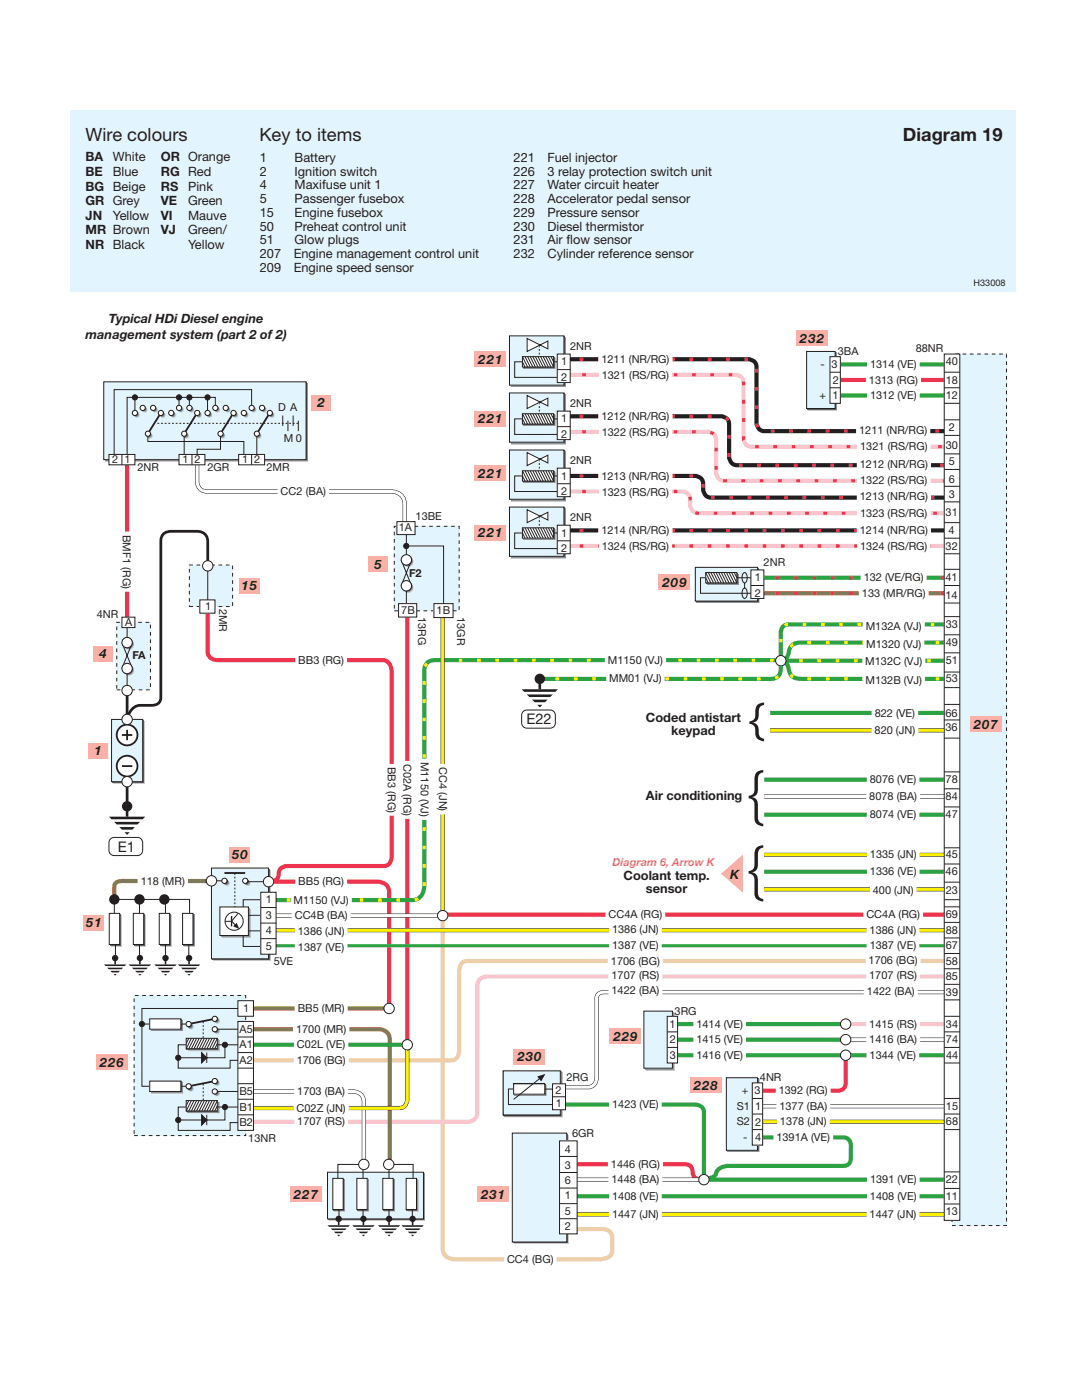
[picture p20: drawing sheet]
<svg xmlns="http://www.w3.org/2000/svg" width="210mm" height="270mm" viewBox="0 0 210 270" stroke-linecap="round" stroke-linejoin="round" font-family="sans-serif">
<defs><g id="words">
<g font-size="3.5" fill="#231f20">
<text x="16.5" y="27.1">Wire colours</text>
<text x="50" y="27.2">Key to items</text>
<text x="174" y="27.1">Diagram 19</text>
</g>
<g font-size="2.8" fill="#231f20">
<text x="101.5" y="139.6">E22</text>
<text x="22.7" y="164.2">E1</text>
</g>
<g font-size="2.5" fill="#231f20">
<text x="16.5" y="31.1">BA</text>
<text x="16.5" y="33.9">BE</text>
<text x="21.8" y="31.1">White</text>
<text x="21.8" y="33.9">Blue</text>
<text x="31" y="31.1">OR Orange</text>
<text x="31" y="33.9">RG Red</text>
<text x="50.1" y="31.2">1</text>
<text x="50.1" y="33.9">2</text>
<text x="56.8" y="31.2">Battery</text>
<text x="56.8" y="33.9">Ignition switch</text>
<text x="99" y="31.2">221</text>
<text x="99" y="33.9">226</text>
<text x="105.5" y="31.2">Fuel injector</text>
<text x="105.5" y="33.9">3 relay protection switch unit</text>
<text x="16.5" y="36.7">BG Beige</text>
<text x="16.5" y="39.6">GR Grey</text>
<text x="31" y="36.7">RS</text>
<text x="31" y="39.6">VE</text>
<text x="36.3" y="36.7">Pink</text>
<text x="36.3" y="39.6">Green</text>
<text x="50.1" y="36.5">4</text>
<text x="50.1" y="39.2">5</text>
<text x="50.1" y="41.8">15</text>
<text x="56.8" y="36.5">Maxifuse unit 1</text>
<text x="56.8" y="39.2">Passenger fusebox</text>
<text x="56.8" y="41.8">Engine fusebox</text>
<text x="99" y="36.5">227</text>
<text x="99" y="39.2">228</text>
<text x="99" y="41.8">229</text>
<text x="105.5" y="36.5">Water circuit heater</text>
<text x="105.5" y="39.2">Accelerator pedal sensor</text>
<text x="105.5" y="41.8">Pressure sensor</text>
<text x="16.5" y="45.2">MR Brown</text>
<text x="16.5" y="42.4">JN</text>
<text x="21.8" y="42.4">Yellow</text>
<text x="31" y="42.4">VI</text>
<text x="31" y="45.2">VJ</text>
<text x="36.3" y="42.4">Mauve</text>
<text x="36.3" y="45.2">Green/</text>
<text x="50.1" y="44.5">50</text>
<text x="50.1" y="47.1">51</text>
<text x="56.8" y="44.5">Preheat control unit</text>
<text x="56.8" y="47.1">Glow plugs</text>
<text x="99" y="44.5">230</text>
<text x="99" y="47.1">231</text>
<text x="105.5" y="44.5">Diesel thermistor</text>
<text x="105.5" y="47.1">Air flow sensor</text>
<text x="16.5" y="48">NR Black</text>
<text x="36.3" y="48">Yellow</text>
<text x="50.1" y="49.7">207</text>
<text x="50.1" y="52.4">209</text>
<text x="56.6" y="49.7">Engine management control unit</text>
<text x="56.6" y="52.4">Engine speed sensor</text>
<text x="99" y="49.7">232</text>
<text x="105.5" y="49.7">Cylinder reference sensor</text>
<text x="16.5" y="65.4">management system (part 2 of 2)</text>
<text x="21" y="62.2">Typical HDi Diesel engine</text>
<text x="92.2" y="70.1">221</text>
<text x="154.2" y="66.1">232</text>
<text x="61.2" y="78.5">2</text>
<text x="92.2" y="81.6">221</text>
<text x="92.2" y="92.1">221</text>
<text x="92.2" y="103.6">221</text>
<text x="46.5" y="113.8">15</text>
<text x="72.2" y="109.6">5</text>
<text x="127.7" y="113.1">209</text>
<text x="19.2" y="126.8">4</text>
<text x="124.5" y="139.2">Coded antistart</text>
<text x="129.4" y="141.7">keypad</text>
<text x="187.7" y="140.5">207</text>
<text x="18.2" y="145.5">1</text>
<text x="124.5" y="154.2">Air conditioning</text>
<text x="44.8" y="165.6">50</text>
<text x="120.2" y="169.7">Coolant temp.</text>
<text x="124.5" y="172.2">sensor</text>
<text x="140.7" y="169.4">K</text>
<text x="16.6" y="178.7">51</text>
<text x="118.2" y="200.6">229</text>
<text x="19.2" y="205.6">226</text>
<text x="99.7" y="204.6">230</text>
<text x="133.7" y="210.1">228</text>
<text x="56.6" y="231.1">227</text>
<text x="92.7" y="231.1">231</text>
</g>
<g font-size="2.1" fill="#231f20">
<text x="108.1" y="70.4">1</text>
<text x="109.9" y="67.4">2NR</text>
<text x="115.9" y="69.9">1211 (NR/RG)</text>
<text x="158.2" y="70.9">-</text>
<text x="160.3" y="71">3</text>
<text x="161.5" y="68.4">3BA</text>
<text x="167.7" y="70.9">1314 (VE)</text>
<text x="176.5" y="67.9">88NR</text>
<text x="182.3" y="70.4">40</text>
<text x="108.1" y="73.4">2</text>
<text x="116" y="73.1">1321 (RS/RG)</text>
<text x="158" y="77">+</text>
<text x="160.5" y="77">1</text>
<text x="160.5" y="74">2</text>
<text x="167.5" y="73.9">1313 (RG)</text>
<text x="167.7" y="76.9">1312 (VE)</text>
<text x="182.3" y="76.9">12</text>
<text x="182.3" y="73.9">18</text>
<text x="53.6" y="79.3">D A</text>
<text x="108.1" y="81.4">1</text>
<text x="109.9" y="78.4">2NR</text>
<text x="115.9" y="80.9">1212 (NR/RG)</text>
<text x="165.6" y="83.6">1211 (NR/RG)</text>
<text x="182.9" y="83.1">2</text>
<text x="21.6" y="89.3">2 1</text>
<text x="35.2" y="89.3">1 2</text>
<text x="46.7" y="89.3">1 2</text>
<text x="54.7" y="85.3">M 0</text>
<text x="108.1" y="84.4">2</text>
<text x="109.9" y="89.4">2NR</text>
<text x="116" y="84.1">1322 (RS/RG)</text>
<text x="165.8" y="86.8">1321 (RS/RG)</text>
<text x="182.3" y="86.6">30</text>
<text x="182.9" y="89.7">5</text>
<text x="26.5" y="90.8">2NR</text>
<text x="40" y="90.8">2GR</text>
<text x="51.4" y="90.8">2MR</text>
<text x="54.1" y="95.4">CC2 (BA)</text>
<text x="108.1" y="92.4">1</text>
<text x="108.1" y="95.4">2</text>
<text x="115.9" y="92.4">1213 (NR/RG)</text>
<text x="116" y="95.6">1323 (RS/RG)</text>
<text x="165.7" y="90.2">1212 (NR/RG)</text>
<text x="165.8" y="93.4">1322 (RS/RG)</text>
<text x="182.9" y="93.2">6</text>
<text x="182.9" y="95.9">3</text>
<text x="80.1" y="100.2">13BE</text>
<text x="109.9" y="100.4">2NR</text>
<text x="165.7" y="96.4">1213 (NR/RG)</text>
<text x="165.8" y="99.6">1323 (RS/RG)</text>
<text x="182.3" y="99.4">31</text>
<text x="23.7" y="103.1" transform="rotate(90 23.7 103.1)">BMF1 (RG)</text>
<text x="76.9" y="102.4">1A</text>
<text x="108.1" y="103.4">1</text>
<text x="108.1" y="106.4">2</text>
<text x="115.9" y="102.9">1214 (NR/RG)</text>
<text x="116" y="105.9">1324 (RS/RG)</text>
<text x="165.7" y="102.9">1214 (NR/RG)</text>
<text x="165.8" y="105.9">1324 (RS/RG)</text>
<text x="182.3" y="105.9">32</text>
<text x="182.9" y="102.9">4</text>
<text x="78.8" y="111.2">F2</text>
<text x="145.5" y="112.1">1</text>
<text x="147.2" y="109.1">2NR</text>
<text x="166.5" y="112.1">132 (VE/RG)</text>
<text x="182.3" y="112.1">41</text>
<text x="18.6" y="119.2">4NR</text>
<text x="39.5" y="117.6">1</text>
<text x="42.2" y="117.3" transform="rotate(90 42.2 117.3)">2MR</text>
<text x="77.3" y="118.3">7B</text>
<text x="80.6" y="119" transform="rotate(90 80.6 119)">13RG</text>
<text x="84.2" y="118.3">1B</text>
<text x="88.1" y="119" transform="rotate(90 88.1 119)">13GR</text>
<text x="145.5" y="115.1">2</text>
<text x="166.1" y="115.1">133 (MR/RG)</text>
<text x="182.2" y="115.6">14</text>
<text x="24.1" y="120.7">A</text>
<text x="166.9" y="121.4">M132A (VJ)</text>
<text x="167" y="124.9">M1320 (VJ)</text>
<text x="182.3" y="121.1">33</text>
<text x="182.3" y="124.6">49</text>
<text x="25.5" y="127.1">FA</text>
<text x="57.5" y="127.9">BB3 (RG)</text>
<text x="117.2" y="128.1">M1150 (VJ)</text>
<text x="117.4" y="131.4">MM01 (VJ)</text>
<text x="166.8" y="128.3">M132C (VJ)</text>
<text x="166.8" y="131.8">M132B (VJ)</text>
<text x="182.3" y="128.1">51</text>
<text x="182.3" y="131.6">53</text>
<text x="168.6" y="141.5">820 (JN)</text>
<text x="168.6" y="138.1">822 (VE)</text>
<text x="182.2" y="138.1">66</text>
<text x="182.2" y="141">36</text>
<text x="74.8" y="147.8" transform="rotate(90 74.8 147.8)">BB3 (RG)</text>
<text x="77.8" y="147.3" transform="rotate(90 77.8 147.3)">C02A (RG)</text>
<text x="81.1" y="146.8" transform="rotate(90 81.1 146.8)">M1150 (VJ)</text>
<text x="84.6" y="147.8" transform="rotate(90 84.6 147.8)">CC4 (JN)</text>
<text x="167.5" y="154.2">8078 (BA)</text>
<text x="167.7" y="151">8076 (VE)</text>
<text x="182.3" y="154.2">84</text>
<text x="182.3" y="151">78</text>
<text x="167.7" y="157.7">8074 (VE)</text>
<text x="182.3" y="157.7">47</text>
<text x="167.7" y="165.5">1335 (JN)</text>
<text x="182.3" y="165.5">45</text>
<text x="27.1" y="170.5">118 (MR)</text>
<text x="57.5" y="170.6">BB5 (RG)</text>
<text x="167.7" y="168.7">1336 (VE)</text>
<text x="168.2" y="172.2">400 (JN)</text>
<text x="182.3" y="168.7">46</text>
<text x="182.3" y="172.2">23</text>
<text x="51.2" y="174.1">1</text>
<text x="51.2" y="177.1">3</text>
<text x="56.6" y="174.2">M1150 (VJ)</text>
<text x="56.8" y="177.2">CC4B (BA)</text>
<text x="117.3" y="176.9">CC4A (RG)</text>
<text x="118" y="179.9">1386 (JN)</text>
<text x="167" y="177">CC4A (RG)</text>
<text x="167.6" y="180">1386 (JN)</text>
<text x="182.3" y="177">69</text>
<text x="182.3" y="180">88</text>
<text x="51.2" y="183.1">5</text>
<text x="51.2" y="180.1">4</text>
<text x="57.4" y="180.1">1386 (JN)</text>
<text x="57.4" y="183.4">1387 (VE)</text>
<text x="117.8" y="185.9">1706 (BG)</text>
<text x="118" y="182.9">1387 (VE)</text>
<text x="167.4" y="185.8">1706 (BG)</text>
<text x="167.6" y="182.8">1387 (VE)</text>
<text x="182.3" y="183">67</text>
<text x="182.3" y="185.9">58</text>
<text x="52.8" y="186">5VE</text>
<text x="117.9" y="188.7">1707 (RS)</text>
<text x="117.9" y="191.6">1422 (BA)</text>
<text x="167.1" y="191.8">1422 (BA)</text>
<text x="167.5" y="188.7">1707 (RS)</text>
<text x="182.3" y="188.9">85</text>
<text x="182.3" y="191.9">39</text>
<text x="46.9" y="195.1">1</text>
<text x="57.4" y="195.1">BB5 (MR)</text>
<text x="130" y="195.6">3RG</text>
<text x="46.2" y="199.1">A5</text>
<text x="46.2" y="202.1">A1</text>
<text x="57.1" y="199.1">1700 (MR)</text>
<text x="57.2" y="202.1">C02L (VE)</text>
<text x="129.1" y="198.1">1</text>
<text x="129.1" y="201.1">2</text>
<text x="134.2" y="198.1">1414 (VE)</text>
<text x="134.2" y="201.1">1415 (VE)</text>
<text x="167.5" y="198.1">1415 (RS)</text>
<text x="167.6" y="201.1">1416 (BA)</text>
<text x="182.3" y="198.1">34</text>
<text x="182.3" y="201.1">74</text>
<text x="46.2" y="205.1">A2</text>
<text x="57.2" y="205.1">1706 (BG)</text>
<text x="109.2" y="208.4">2RG</text>
<text x="129.1" y="204.1">3</text>
<text x="134.2" y="204.1">1416 (VE)</text>
<text x="146.5" y="208.4">4NR</text>
<text x="167.6" y="204.1">1344 (VE)</text>
<text x="182.3" y="204.1">44</text>
<text x="46.2" y="211.1">B5</text>
<text x="46.2" y="214.1">B1</text>
<text x="57.2" y="214.3">C02Z (JN)</text>
<text x="57.3" y="211.1">1703 (BA)</text>
<text x="107.1" y="210.9">2</text>
<text x="107.1" y="213.4">1</text>
<text x="118" y="213.6">1423 (VE)</text>
<text x="142" y="213.9">S1</text>
<text x="143" y="210.9">+</text>
<text x="145.5" y="211">3</text>
<text x="145.5" y="214">1</text>
<text x="150.1" y="210.9">1392 (RG)</text>
<text x="150.2" y="213.9">1377 (BA)</text>
<text x="182.3" y="213.9">15</text>
<text x="46.2" y="217.1">B2</text>
<text x="47.9" y="220.1">13NR</text>
<text x="57.3" y="216.9">1707 (RS)</text>
<text x="110.3" y="219.1">6GR</text>
<text x="142" y="216.9">S2</text>
<text x="143.2" y="219.9">-</text>
<text x="145.5" y="217">2</text>
<text x="145.5" y="219.9">4</text>
<text x="149.7" y="219.9">1391A (VE)</text>
<text x="150.3" y="216.9">1378 (JN)</text>
<text x="182.3" y="216.9">68</text>
<text x="108.9" y="225.3">3</text>
<text x="108.9" y="222.2">4</text>
<text x="117.8" y="225.1">1446 (RG)</text>
<text x="108.9" y="228.2">6</text>
<text x="108.9" y="231.2">1</text>
<text x="117.9" y="228.1">1448 (BA)</text>
<text x="118" y="231.3">1408 (VE)</text>
<text x="167.7" y="231.3">1408 (VE)</text>
<text x="167.7" y="228.1">1391 (VE)</text>
<text x="182.3" y="231.3">11</text>
<text x="182.3" y="228.1">22</text>
<text x="108.9" y="237.1">2</text>
<text x="108.9" y="234.2">5</text>
<text x="118" y="234.8">1447 (JN)</text>
<text x="167.6" y="234.8">1447 (JN)</text>
<text x="182.3" y="234.3">13</text>
<text x="97.7" y="243.4">CC4 (BG)</text>
</g>
<text font-size="2.1" fill="#f37a75" x="118" y="166.9">Diagram 6, Arrow K</text>
<text font-size="1.8" fill="#231f20" x="187.7" y="55.1">H33008</text>
</g></defs>
<path d="M108.2 69.2l36.2 .1a1.62 1.62 0 0 1 1.4 2.1v9.2a1.96 1.96 0 0 0 1.5 2.5h36.7M108.2 80.2l30.9 .1a1.64 1.64 0 0 1 1.4 2.1v5a1.85 1.85 0 0 0 2 2.3h41.5M108.2 91.7l25.9 .1a1.53 1.53 0 0 1 1.4 1.4l.1 1.3a1.6 1.6 0 0 0 1.9 1.4h46.5M108.2 102.2h74.8M183.5 191.2h-65.3a4.6 4.6 0 0 0-2.9 .4l-.3 .8v13.3a6.2 6.2 0 0 1-.4 3.3 1.74 1.74 0 0 1-1.6 .6h-5M146 216.2h37M146 213.2h37M163 200.4h20.5M109 227.4h26.7" fill="none" stroke="#231f20" stroke-width=".8" stroke-linecap="butt"/>
<path d="M146 216.2h37" fill="none" stroke="#fff200" stroke-width=".6" stroke-linecap="butt"/>
<path d="M183.5 191.2h-65.3a4.6 4.6 0 0 0-2.9 .4l-.3 .8v13.3a6.2 6.2 0 0 1-.4 3.3 1.74 1.74 0 0 1-1.6 .6h-5M146 213.2h37M163 200.4h20.5M109 227.4h26.7" fill="none" stroke="#fff" stroke-width=".6" stroke-linecap="butt"/>
<path d="M161 70.2h22.5M161 76.2h22.5M129.6 197.4h33.4M107.5 212.9h26.3a1.69 1.69 0 0 1 1.9 2.2v12.3h47.8M129.6 203.4h53.9M129.6 200.4h33.4M146 219.2h15.9a1.78 1.78 0 0 1 2.1 2.3v.3a4 4 0 0 1-.4 2.6l-.3 .2-.7 .2-13.8-.1a67.8 67.8 0 0 0-9.5 .2 2.16 2.16 0 0 0-1.5 1.7l-.9 .5-.9 .1" fill="none" stroke="#2ca343" stroke-width=".8" stroke-linecap="butt"/>
<path d="M161 73.2h22.5M163 203.4v5.3a1.59 1.59 0 0 1-2 1.5h-15M109.5 224.4h22.6a1.36 1.36 0 0 1 1.4 1.5 1.75 1.75 0 0 0 2 1.5" fill="none" stroke="#ee334e" stroke-width=".8" stroke-linecap="butt"/>
<path d="M108.7 72.2l33.2 .1a1.62 1.62 0 0 1 1.4 2.1v9.2a1.96 1.96 0 0 0 1.5 2.5h38.7M108.7 83.2l27.9 .1a1.64 1.64 0 0 1 1.4 2.1v5a1.85 1.85 0 0 0 2 2.3h43.5M108.7 94.7l22.9 .1a1.53 1.53 0 0 1 1.4 1.4l.1 1.3a1.61 1.61 0 0 0 1.9 1.4h48.5M108.2 105.2h74.8M162.5 197.4h20.5" fill="none" stroke="#fac5cc" stroke-width=".8" stroke-linecap="butt"/>
<path d="M167.1 70.4h10.2" fill="none" stroke="#fff" stroke-width="2.1" stroke-linecap="butt"/>
<path d="M108.2 69.2l36.2 .1a1.62 1.62 0 0 1 1.4 2.1v9.2a1.96 1.96 0 0 0 1.5 2.5h36.7M108.7 72.2l33.2 .1a1.62 1.62 0 0 1 1.4 2.1v9.2a1.96 1.96 0 0 0 1.5 2.5h38.7M108.2 80.2l30.9 .1a1.64 1.64 0 0 1 1.4 2.1v5a1.85 1.85 0 0 0 2 2.3h41.5M108.2 91.7l25.9 .1a1.53 1.53 0 0 1 1.4 1.4l.1 1.3a1.6 1.6 0 0 0 1.9 1.4h46.5M108.7 83.2l27.9 .1a1.64 1.64 0 0 1 1.4 2.1v5a1.85 1.85 0 0 0 2 2.3h43.5M108.7 94.7l22.9 .1a1.53 1.53 0 0 1 1.4 1.4l.1 1.3a1.61 1.61 0 0 0 1.9 1.4h48.5M108.2 102.2h74.8M108.2 105.2h74.8" fill="none" stroke="#ee334e" stroke-width=".6" stroke-dasharray=".7 2.8" stroke-linecap="butt"/>
<path d="M76 101.5h12.5v16.2h-12.5z" fill="#e2f4fd"/>
<path d="M76 101.5h12.5v16.2h-12.5z" fill="none" stroke="#231f20" stroke-width=".19" stroke-dasharray=".7 .7" stroke-linecap="butt"/>
<path d="M78.3 102.1v6M78.5 105.2h7v12.5" fill="none" stroke="#231f20" stroke-width=".19"/>
<path d="M38 88.7v4.2a1.85 1.85 0 0 0 2 1.8h35.2a2.51 2.51 0 0 1 2.8 2.5v4.5M147.3 153.6h36.2M148.5 140.8h35M147.3 171.4h36.2M147.3 164.8h36.2M109.7 234.1h73.8" fill="none" stroke="#231f20" stroke-width=".8" stroke-linecap="butt"/>
<path d="M38 88.7v4.2a1.85 1.85 0 0 0 2 1.8h35.2a2.51 2.51 0 0 1 2.8 2.5v4.5M147.3 153.6h36.2" fill="none" stroke="#fff" stroke-width=".6" stroke-linecap="butt"/>
<path d="M85.3 176.2v64.7a2.1 2.1 0 0 0 2.5 1.8h25.4a7.9 7.9 0 0 0 4.3-.5l.4-.4 .1-1.5a4.6 4.6 0 0 0-.2-2.6 2.61 2.61 0 0 0-2.6-.8h-5.5" fill="none" stroke="#efcfaa" stroke-width=".8" stroke-linecap="butt"/>
<path d="M148.5 140.8h35M147.3 171.4h36.2M147.3 164.8h36.2M109.7 234.1h73.8" fill="none" stroke="#fff200" stroke-width=".6" stroke-linecap="butt"/>
<path d="M148.5 137.4h35M147.3 150.3h36.2M147.3 157.1h36.2M147.3 168.1h36.2M109.7 230.6h73.8" fill="none" stroke="#2ca343" stroke-width=".8" stroke-linecap="butt"/>
<g fill="#231f20">
<path d="M145.9 136a1.84 1.84 0 0 1 1.4-.6v.5a1.32 1.32 0 0 0-1.1 1.8v.7a1.17 1.17 0 0 1-1.2 .9 1.48 1.48 0 0 1 1.2 1.9l.2 .7 .9 .5v.5a1.66 1.66 0 0 1-1.7-2.1l-.2-.7a1.17 1.17 0 0 0-.9-.6v-.4l.6-.2 .3-.4 .2-1.7z"/>
<path d="M145.8 149a1.84 1.84 0 0 1 1.3-.6v.5a1.12 1.12 0 0 0-1 1.4l-.1 2.4a1.17 1.17 0 0 1-1.1 1 1.33 1.33 0 0 1 1.2 1.6l.1 2.8 .2 .4 .7 .3v.5a1.57 1.57 0 0 1-1.7-1.6v-2.5l-.1-.8a1.17 1.17 0 0 0-1-.5v-.5l.6-.2 .5-.5v-2.9z"/>
<path d="M145.8 163.5a1.84 1.84 0 0 1 1.3-.6v.5a1.12 1.12 0 0 0-1 1.4l-.1 2.4a1.17 1.17 0 0 1-1.1 1 1.33 1.33 0 0 1 1.2 1.6l.1 2.8 .2 .4 .7 .3v.5a1.57 1.57 0 0 1-1.7-1.6v-2.5l-.1-.8a1.17 1.17 0 0 0-1-.5v-.5l.6-.2 .5-.5v-2.9z"/>
</g>
<path d="M146 114.4h37M47.4 198.4h25.9a2.05 2.05 0 0 1 1.8 2.7v23.5M47.4 194.4h27.6" fill="none" stroke="#9a6b37" stroke-width=".8" stroke-linecap="butt"/>
<path d="M146 114.4h37M146 111.4h37" fill="none" stroke="#ee334e" stroke-width=".6" stroke-dasharray=".7 2.8" stroke-linecap="butt"/>
<path d="M146 111.4h37M47.4 201.4h31.1" fill="none" stroke="#2ca343" stroke-width=".8" stroke-linecap="butt"/>
<path d="M184 185.2h-89.5a22.5 22.5 0 0 0-5.1 .2 3 3 0 0 0-.9 2.8v12.3a6.5 6.5 0 0 1-.4 3.4 1.34 1.34 0 0 1-1.1 .5h-39.6" fill="none" stroke="#efcfaa" stroke-width=".8" stroke-linecap="butt"/>
<path d="M184 188.2h-87.8a6.6 6.6 0 0 0-3.6 .4 3 3 0 0 0-.6 2.7v21.1a5.7 5.7 0 0 1-.4 3.2 3.1 3.1 0 0 1-2.7 .6h-40.7" fill="none" stroke="#fac5cc" stroke-width=".8" stroke-linecap="butt"/>
<path d="M47.4 210.4h20.9a1.97 1.97 0 0 1 1.8 2v12.2M78.5 201.4v10.8a1.59 1.59 0 0 1-2 1.4h-29.3" fill="none" stroke="#231f20" stroke-width=".8" stroke-linecap="butt"/>
<path d="M47.4 210.4h20.9a1.97 1.97 0 0 1 1.8 2v12.2" fill="none" stroke="#fff" stroke-width=".6" stroke-linecap="butt"/>
<path d="M78.5 201.4v10.8a1.59 1.59 0 0 1-2 1.4h-29.3" fill="none" stroke="#fff200" stroke-width=".6" stroke-linecap="butt"/>
<path d="M40 117.1v8.8a1.73 1.73 0 0 0 2 1.3h32a1.7 1.7 0 0 1 1.4 1.5l.1 1v35a1.88 1.88 0 0 1-2.1 2.2l-18.3 .1a1.48 1.48 0 0 0-1.4 1.4 1.49 1.49 0 0 1-1.5 1.5M78.5 118.1v82.8M51.7 169.9h20.8a2.22 2.22 0 0 1 2.5 2.7v22.3" fill="none" stroke="#ee334e" stroke-width=".8" stroke-linecap="butt"/>
<path d="M25.9 191.9h21.5v27h-21.5z" fill="#e2f4fd"/>
<path d="M25.9 191.9h21.5v27h-21.5z" fill="none" stroke="#231f20" stroke-width=".19" stroke-dasharray=".7 .7" stroke-linecap="butt"/>
<path d="M34.4 215.9v2h10v-1.5h2.5" fill="none" stroke="#231f20" stroke-width=".19"/>
<path d="M36.4 212.7h6v2h-6z" fill="#c8eafb"/>
<path d="M36.3 212.5h6v2h-6z" fill="#a7bdc9"/>
<path d="M36.2 212.4h6v2h-6z" fill="#849097"/>
<path d="M36 212.3h6v2h-6z" fill="#5d6266"/>
<path d="M35.9 212.2h6v2h-6z" fill="#231f20"/>
<path d="M41.4 213.4h5.5" fill="none" stroke="#231f20" stroke-width=".19"/>
<circle cx="42" cy="210.9" r=".5" fill="#c8eafb"/>
<circle cx="41.8" cy="210.8" r=".5" fill="#a7bdc9"/>
<circle cx="41.7" cy="210.7" r=".5" fill="#849097"/>
<circle cx="41.6" cy="210.5" r=".5" fill="#5d6266"/>
<circle cx="41.5" cy="210.4" r=".5" fill="#231f20"/>
<path d="M41.4 210.4h5.5" fill="none" stroke="#231f20" stroke-width=".19"/>
<circle cx="42" cy="208.9" r=".5" fill="#c8eafb"/>
<circle cx="41.8" cy="208.8" r=".5" fill="#a7bdc9"/>
<circle cx="41.7" cy="208.7" r=".5" fill="#849097"/>
<circle cx="41.6" cy="208.5" r=".5" fill="#5d6266"/>
<circle cx="41.5" cy="208.4" r=".5" fill="#231f20"/>
<circle cx="36.9" cy="210" r=".5" fill="#c8eafb"/>
<circle cx="36.8" cy="209.9" r=".5" fill="#a7bdc9"/>
<circle cx="36.7" cy="209.8" r=".5" fill="#849097"/>
<circle cx="36.5" cy="209.6" r=".5" fill="#5d6266"/>
<circle cx="36.4" cy="209.5" r=".5" fill="#231f20"/>
<path d="M39.2 208.9v4.2" fill="none" stroke="#231f20" stroke-width=".19" stroke-dasharray=".4 .4" stroke-linecap="butt"/>
<path d="M41.4 208.4l-5 1" fill="none" stroke="#231f20" stroke-width=".35"/>
<circle cx="41.4" cy="210.4" r=".5" fill="#fff"/>
<circle cx="41.4" cy="210.4" r=".5" fill="none" stroke="#231f20" stroke-width=".19"/>
<circle cx="41.4" cy="208.4" r=".5" fill="#fff"/>
<circle cx="41.4" cy="208.4" r=".5" fill="none" stroke="#231f20" stroke-width=".19"/>
<path d="M29.2 208.8h6v2h-6z" fill="#c7c9cb"/>
<path d="M29.1 208.7h6v2h-6z" fill="#949698"/>
<path d="M29 208.5h6v2h-6z" fill="#636466"/>
<g fill="#231f20">
<path d="M28.9 208.4h6v2h-6z"/>
<path d="M38.9 214.9l1 1-1 1z"/>
</g>
<path d="M36.4 213.4h-2v2.5h9v-2.5M38.9 214.9l1 1-1 1zM39.9 214.9v2" fill="none" stroke="#231f20" stroke-width=".19"/>
<path d="M35.9 212.2h6v2h-6z" fill="#fff"/>
<g fill="none" stroke="#231f20" stroke-width=".19">
<path d="M35.9 212.2h6v2h-6zM36.4 212.2l-.5 1M36.9 212.2l-1 2M37.4 212.2l-1 2M37.9 212.2l-1 2M38.4 212.2l-1 2M38.9 212.2l-1 2M39.4 212.2l-1 2M39.9 212.2l-1 2M40.4 212.2l-1 2M40.9 212.2l-1 2M41.4 212.2l-1 2"/>
<path d="M41.9 213.2l-.5 1M41.9 212.2l-1 2"/>
</g>
<circle cx="34.4" cy="215.9" r=".5" fill="#231f20"/>
<g fill="none" stroke="#231f20" stroke-width=".19">
<path d="M33.4 209.4h3"/>
<circle cx="34.4" cy="215.9" r=".5"/>
</g>
<circle cx="36.4" cy="209.4" r=".5" fill="#fff"/>
<g fill="none" stroke="#231f20" stroke-width=".19">
<path d="M46.9 194.4h-19.5v3h2M34.4 203.9v2h10v-1.5h2.5"/>
<circle cx="36.4" cy="209.4" r=".5"/>
</g>
<path d="M36.4 200.7h6v2h-6z" fill="#c8eafb"/>
<path d="M36.3 200.5h6v2h-6z" fill="#a7bdc9"/>
<path d="M36.2 200.4h6v2h-6z" fill="#849097"/>
<path d="M36 200.3h6v2h-6z" fill="#5d6266"/>
<path d="M35.9 200.2h6v2h-6z" fill="#231f20"/>
<path d="M41.4 201.4h5.5" fill="none" stroke="#231f20" stroke-width=".19"/>
<circle cx="42" cy="198.9" r=".5" fill="#c8eafb"/>
<circle cx="41.8" cy="198.8" r=".5" fill="#a7bdc9"/>
<circle cx="41.7" cy="198.7" r=".5" fill="#849097"/>
<circle cx="41.6" cy="198.5" r=".5" fill="#5d6266"/>
<circle cx="41.5" cy="198.4" r=".5" fill="#231f20"/>
<path d="M41.4 198.4h5.5" fill="none" stroke="#231f20" stroke-width=".19"/>
<path d="M40.8 169.8h-16.9a1.43 1.43 0 0 0-1.9 1.8v1.8" fill="none" stroke="#9a6b37" stroke-width=".8" stroke-linecap="butt"/>
<path d="M41.3 167.8h11v17.5h-11z" fill="#fff"/>
<path d="M41.1 167.7h11v17.5h-11z" fill="#c7c9cb"/>
<path d="M41 167.6h11v17.5h-11z" fill="#949698"/>
<path d="M40.9 167.5h11v17.5h-11z" fill="#636466"/>
<path d="M40.8 167.3h11v17.5h-11z" fill="#231f20"/>
<path d="M52.2 182.3h131.3" fill="none" stroke="#2ca343" stroke-width=".6" stroke-linecap="butt"/>
<path d="M51.7 179.3h131.8M52.2 176.5h33" fill="none" stroke="#231f20" stroke-width=".8" stroke-linecap="butt"/>
<path d="M51.7 179.3h131.8" fill="none" stroke="#fff200" stroke-width=".6" stroke-linecap="butt"/>
<path d="M85.2 176.3h98.3" fill="none" stroke="#ee334e" stroke-width=".8" stroke-linecap="butt"/>
<path d="M52.2 176.5h33" fill="none" stroke="#fff" stroke-width=".6" stroke-linecap="butt"/>
<path d="M150.5 127.4a1.69 1.69 0 0 1 1.5 1.5 2.08 2.08 0 0 0 2.5 2h29.5M150.5 127.4v-.1v.2a5 5 0 0 1-.4 2.7 1.88 1.88 0 0 1-1.6 .7h-45M150.5 127.4h33M151 127.2h-65.5a5.4 5.4 0 0 0-3 .4 3 3 0 0 0-.7 2.7v38.2a9.4 9.4 0 0 1-.4 3.9 2.19 2.19 0 0 1-2.1 1.1h-27.6M183.5 120.4h-30.9a1.65 1.65 0 0 0-2.1 2v5M184 123.9h-28.9a3 3 0 0 0-2.7 .8l-.3 .5a2.04 2.04 0 0 1-1.5 2.1l-.1 .1" fill="none" stroke="#2ca343" stroke-width=".8" stroke-linecap="butt"/>
<path d="M103.5 130.9h45.1a1.78 1.78 0 0 0 1.9-2v-1.6v.1M150.5 127.4h33M150.5 127.4v-5.2a1.63 1.63 0 0 1 2.1-1.8h30.9M150.5 127.4a1.69 1.69 0 0 0 1.5-1.5 2.08 2.08 0 0 1 2.5-2h29.5M150.5 127.4a1.69 1.69 0 0 1 1.5 1.5 2.08 2.08 0 0 0 2.5 2h29.5M51.7 173.5h27.7a2.22 2.22 0 0 0 2.3-1.9l.1-1.1v-41a2.05 2.05 0 0 1 2.6-2.3h66.6" fill="none" stroke="#fff200" stroke-width=".6" stroke-dasharray=".7 2.8" stroke-linecap="butt"/>
<path d="M36.5 108.9h8.3v8h-8.3z" fill="#e2f4fd"/>
<path d="M36.5 108.9h8.3v8h-8.3z" fill="none" stroke="#231f20" stroke-width=".19" stroke-dasharray=".7 .7" stroke-linecap="butt"/>
<path d="M85.3 117.6v58.9" fill="none" stroke="#231f20" stroke-width=".8" stroke-linecap="butt"/>
<path d="M85.3 117.6v58.9" fill="none" stroke="#fff200" stroke-width=".6" stroke-linecap="butt"/>
<path d="M40 108.9v-2.7a5.3 5.3 0 0 0-.4-3.1 3.5 3.5 0 0 0-2.8-.7h-1.8a6 6 0 0 0-3.4 .4 3 3 0 0 0-.6 2.7v28.4a1.78 1.78 0 0 1-2.2 2.1h-.3a3.5 3.5 0 0 0-3.3 1l-.7 1.5" fill="none" stroke="#231f20" stroke-width=".53"/>
<path d="M40 108.9v7.7" fill="none" stroke="#231f20" stroke-width=".19"/>
<path d="M13.5 21.2h182.2v35h-182.2z" fill="#e2f4fd"/>
<circle cx="78.7" cy="113.3" r="1" fill="#c7c9cb"/>
<circle cx="78.6" cy="113.2" r="1" fill="#949698"/>
<circle cx="78.5" cy="113" r="1" fill="#636466"/>
<circle cx="78.3" cy="112.9" r="1" fill="#231f20"/>
<path d="M78.3 113.2v4.5" fill="none" stroke="#231f20" stroke-width=".19"/>
<path d="M24.5 86.6v33.4" fill="none" stroke="#ee334e" stroke-width=".8" stroke-linecap="butt"/>
<path d="M20.5 74.1h39v15h-39z" fill="#fff"/>
<path d="M20.4 74h39v15h-39z" fill="#c7c9cb"/>
<path d="M20.3 73.9h39v15h-39z" fill="#949698"/>
<path d="M20.1 73.7h39v15h-39z" fill="#636466"/>
<path d="M20 73.6h39v15h-39z" fill="#231f20"/>
<path d="M20 73.6h39v15h-39z" fill="#e2f4fd"/>
<path d="M20 73.6h39v15h-39z" fill="none" stroke="#231f20" stroke-width=".19"/>
<circle cx="49" cy="79.1" r=".5" fill="#c8eafb"/>
<circle cx="48.9" cy="79" r=".5" fill="#a7bdc9"/>
<circle cx="48.8" cy="78.9" r=".5" fill="#849097"/>
<circle cx="48.6" cy="78.7" r=".5" fill="#5d6266"/>
<circle cx="48.5" cy="78.6" r=".5" fill="#231f20"/>
<circle cx="52.5" cy="80.1" r=".5" fill="#c8eafb"/>
<circle cx="52.4" cy="80" r=".5" fill="#a7bdc9"/>
<circle cx="52.3" cy="79.9" r=".5" fill="#849097"/>
<circle cx="52.1" cy="79.8" r=".5" fill="#5d6266"/>
<circle cx="52" cy="79.6" r=".5" fill="#231f20"/>
<circle cx="47.5" cy="80.1" r=".5" fill="#c8eafb"/>
<circle cx="47.4" cy="80" r=".5" fill="#a7bdc9"/>
<circle cx="47.3" cy="79.9" r=".5" fill="#849097"/>
<circle cx="47.1" cy="79.7" r=".5" fill="#5d6266"/>
<circle cx="47" cy="79.6" r=".5" fill="#231f20"/>
<circle cx="50" cy="84.1" r=".5" fill="#c8eafb"/>
<circle cx="49.9" cy="84" r=".5" fill="#a7bdc9"/>
<circle cx="49.8" cy="83.9" r=".5" fill="#849097"/>
<circle cx="49.6" cy="83.8" r=".5" fill="#5d6266"/>
<circle cx="49.5" cy="83.6" r=".5" fill="#231f20"/>
<path d="M52 79.6l-2.5 4" fill="none" stroke="#231f20" stroke-width=".35"/>
<circle cx="51" cy="79.1" r=".5" fill="#c8eafb"/>
<circle cx="50.9" cy="79" r=".5" fill="#a7bdc9"/>
<circle cx="50.8" cy="78.9" r=".5" fill="#849097"/>
<circle cx="50.6" cy="78.7" r=".5" fill="#5d6266"/>
<circle cx="50.5" cy="78.6" r=".5" fill="#231f20"/>
<path d="M57.5 81.6h-27.5" fill="none" stroke="#231f20" stroke-width=".19" stroke-dasharray=".4 .4" stroke-linecap="butt"/>
<path d="M54.5 80.1v2M55.5 81.1v2M56.5 80.1v2M57.5 81.1v2" fill="none" stroke="#231f20" stroke-width=".19"/>
<circle cx="47" cy="79.6" r=".5" fill="#fff"/>
<circle cx="47" cy="79.6" r=".5" fill="none" stroke="#231f20" stroke-width=".19"/>
<circle cx="50.5" cy="78.6" r=".5" fill="#fff"/>
<circle cx="50.5" cy="78.6" r=".5" fill="none" stroke="#231f20" stroke-width=".19"/>
<circle cx="52" cy="79.6" r=".5" fill="#fff"/>
<circle cx="52" cy="79.6" r=".5" fill="none" stroke="#231f20" stroke-width=".19"/>
<circle cx="42" cy="79.1" r=".5" fill="#c8eafb"/>
<circle cx="41.9" cy="79" r=".5" fill="#a7bdc9"/>
<circle cx="41.8" cy="78.9" r=".5" fill="#849097"/>
<circle cx="41.6" cy="78.7" r=".5" fill="#5d6266"/>
<circle cx="41.5" cy="78.6" r=".5" fill="#231f20"/>
<circle cx="45.5" cy="80.1" r=".5" fill="#c8eafb"/>
<circle cx="45.4" cy="80" r=".5" fill="#a7bdc9"/>
<circle cx="45.3" cy="79.9" r=".5" fill="#849097"/>
<circle cx="45.1" cy="79.8" r=".5" fill="#5d6266"/>
<circle cx="45" cy="79.6" r=".5" fill="#231f20"/>
<circle cx="40.5" cy="80.1" r=".5" fill="#c8eafb"/>
<circle cx="40.4" cy="80" r=".5" fill="#a7bdc9"/>
<circle cx="40.3" cy="79.9" r=".5" fill="#849097"/>
<circle cx="40.1" cy="79.7" r=".5" fill="#5d6266"/>
<circle cx="40" cy="79.6" r=".5" fill="#231f20"/>
<circle cx="43" cy="84.1" r=".5" fill="#c8eafb"/>
<circle cx="42.9" cy="84" r=".5" fill="#a7bdc9"/>
<circle cx="42.8" cy="83.9" r=".5" fill="#849097"/>
<circle cx="42.6" cy="83.8" r=".5" fill="#5d6266"/>
<circle cx="42.5" cy="83.6" r=".5" fill="#231f20"/>
<path d="M45 79.6l-2.5 4" fill="none" stroke="#231f20" stroke-width=".35"/>
<circle cx="44" cy="79.1" r=".5" fill="#c8eafb"/>
<circle cx="43.9" cy="79" r=".5" fill="#a7bdc9"/>
<circle cx="43.8" cy="78.9" r=".5" fill="#849097"/>
<circle cx="43.6" cy="78.7" r=".5" fill="#5d6266"/>
<circle cx="43.5" cy="78.6" r=".5" fill="#231f20"/>
<circle cx="43.5" cy="78.6" r=".5" fill="#fff"/>
<circle cx="43.5" cy="78.6" r=".5" fill="none" stroke="#231f20" stroke-width=".19"/>
<circle cx="45" cy="79.6" r=".5" fill="#fff"/>
<circle cx="45" cy="79.6" r=".5" fill="none" stroke="#231f20" stroke-width=".19"/>
<circle cx="35" cy="79.1" r=".5" fill="#c8eafb"/>
<circle cx="34.9" cy="79" r=".5" fill="#a7bdc9"/>
<circle cx="34.8" cy="78.9" r=".5" fill="#849097"/>
<circle cx="34.6" cy="78.7" r=".5" fill="#5d6266"/>
<circle cx="34.5" cy="78.6" r=".5" fill="#231f20"/>
<circle cx="38.5" cy="80.1" r=".5" fill="#c8eafb"/>
<circle cx="38.4" cy="80" r=".5" fill="#a7bdc9"/>
<circle cx="38.3" cy="79.9" r=".5" fill="#849097"/>
<circle cx="38.1" cy="79.8" r=".5" fill="#5d6266"/>
<circle cx="38" cy="79.6" r=".5" fill="#231f20"/>
<circle cx="33.5" cy="80.1" r=".5" fill="#c8eafb"/>
<circle cx="33.4" cy="80" r=".5" fill="#a7bdc9"/>
<circle cx="33.3" cy="79.9" r=".5" fill="#849097"/>
<circle cx="33.1" cy="79.7" r=".5" fill="#5d6266"/>
<circle cx="33" cy="79.6" r=".5" fill="#231f20"/>
<circle cx="36" cy="84.1" r=".5" fill="#c8eafb"/>
<circle cx="35.9" cy="84" r=".5" fill="#a7bdc9"/>
<circle cx="35.8" cy="83.9" r=".5" fill="#849097"/>
<circle cx="35.6" cy="83.8" r=".5" fill="#5d6266"/>
<circle cx="35.5" cy="83.6" r=".5" fill="#231f20"/>
<path d="M38 79.6l-2.5 4" fill="none" stroke="#231f20" stroke-width=".35"/>
<circle cx="37" cy="79.1" r=".5" fill="#c8eafb"/>
<circle cx="36.9" cy="79" r=".5" fill="#a7bdc9"/>
<circle cx="36.8" cy="78.9" r=".5" fill="#849097"/>
<circle cx="36.6" cy="78.7" r=".5" fill="#5d6266"/>
<circle cx="36.5" cy="78.6" r=".5" fill="#231f20"/>
<circle cx="33" cy="79.6" r=".5" fill="#fff"/>
<circle cx="33" cy="79.6" r=".5" fill="none" stroke="#231f20" stroke-width=".19"/>
<circle cx="38" cy="79.6" r=".5" fill="#fff"/>
<circle cx="38" cy="79.6" r=".5" fill="none" stroke="#231f20" stroke-width=".19"/>
<circle cx="28" cy="79.1" r=".5" fill="#c8eafb"/>
<circle cx="27.9" cy="79" r=".5" fill="#a7bdc9"/>
<circle cx="27.8" cy="78.9" r=".5" fill="#849097"/>
<circle cx="27.6" cy="78.7" r=".5" fill="#5d6266"/>
<circle cx="27.5" cy="78.6" r=".5" fill="#231f20"/>
<circle cx="31.5" cy="80.1" r=".5" fill="#c8eafb"/>
<circle cx="31.4" cy="80" r=".5" fill="#a7bdc9"/>
<circle cx="31.3" cy="79.9" r=".5" fill="#849097"/>
<circle cx="31.1" cy="79.8" r=".5" fill="#5d6266"/>
<circle cx="31" cy="79.6" r=".5" fill="#231f20"/>
<circle cx="26.5" cy="80.1" r=".5" fill="#c8eafb"/>
<circle cx="26.4" cy="80" r=".5" fill="#a7bdc9"/>
<circle cx="26.3" cy="79.9" r=".5" fill="#849097"/>
<circle cx="26.1" cy="79.7" r=".5" fill="#5d6266"/>
<circle cx="26" cy="79.6" r=".5" fill="#231f20"/>
<circle cx="29" cy="84.1" r=".5" fill="#c8eafb"/>
<circle cx="28.9" cy="84" r=".5" fill="#a7bdc9"/>
<circle cx="28.8" cy="83.9" r=".5" fill="#849097"/>
<circle cx="28.6" cy="83.8" r=".5" fill="#5d6266"/>
<circle cx="28.5" cy="83.6" r=".5" fill="#231f20"/>
<path d="M31 79.6l-2.5 4" fill="none" stroke="#231f20" stroke-width=".35"/>
<circle cx="30" cy="79.1" r=".5" fill="#c8eafb"/>
<circle cx="29.9" cy="79" r=".5" fill="#a7bdc9"/>
<circle cx="29.8" cy="78.9" r=".5" fill="#849097"/>
<circle cx="29.6" cy="78.7" r=".5" fill="#5d6266"/>
<circle cx="29.5" cy="78.6" r=".5" fill="#231f20"/>
<circle cx="27.5" cy="78.6" r=".5" fill="#fff"/>
<circle cx="27.5" cy="78.6" r=".5" fill="none" stroke="#231f20" stroke-width=".19"/>
<circle cx="29.5" cy="78.6" r=".5" fill="#fff"/>
<circle cx="29.5" cy="78.6" r=".5" fill="none" stroke="#231f20" stroke-width=".19"/>
<circle cx="31" cy="79.6" r=".5" fill="#fff"/>
<g fill="none" stroke="#231f20" stroke-width=".19">
<path d="M26 76.6h-1.5v11.5M34.5 78.6v-2h-8.5v3M34.5 76.6h2v2M36.5 76.6h3.5v3M40 76.6h1.5v2M48.5 78.6v-3.5h-26.5v13M28.5 83.6v1.5h18.5v3M35.5 83.6v5M42.5 83.6v3h-4.5v1.5M49.5 83.6v5"/>
<circle cx="31" cy="79.6" r=".5"/>
</g>
<circle cx="48.5" cy="78.6" r=".5" fill="#fff"/>
<circle cx="48.5" cy="78.6" r=".5" fill="none" stroke="#231f20" stroke-width=".19"/>
<circle cx="49.5" cy="83.6" r=".5" fill="#fff"/>
<circle cx="49.5" cy="83.6" r=".5" fill="none" stroke="#231f20" stroke-width=".19"/>
<circle cx="40" cy="79.6" r=".5" fill="#fff"/>
<circle cx="40" cy="79.6" r=".5" fill="none" stroke="#231f20" stroke-width=".19"/>
<circle cx="41.5" cy="78.6" r=".5" fill="#fff"/>
<circle cx="41.5" cy="78.6" r=".5" fill="none" stroke="#231f20" stroke-width=".19"/>
<circle cx="42.5" cy="83.6" r=".5" fill="#fff"/>
<circle cx="42.5" cy="83.6" r=".5" fill="none" stroke="#231f20" stroke-width=".19"/>
<circle cx="34.5" cy="78.6" r=".5" fill="#fff"/>
<circle cx="34.5" cy="78.6" r=".5" fill="none" stroke="#231f20" stroke-width=".19"/>
<circle cx="36.5" cy="78.6" r=".5" fill="#fff"/>
<circle cx="36.5" cy="78.6" r=".5" fill="none" stroke="#231f20" stroke-width=".19"/>
<circle cx="35.5" cy="83.6" r=".5" fill="#fff"/>
<circle cx="35.5" cy="83.6" r=".5" fill="none" stroke="#231f20" stroke-width=".19"/>
<circle cx="26" cy="79.6" r=".5" fill="#fff"/>
<circle cx="26" cy="79.6" r=".5" fill="none" stroke="#231f20" stroke-width=".19"/>
<circle cx="28.5" cy="83.6" r=".5" fill="#fff"/>
<circle cx="28.5" cy="83.6" r=".5" fill="none" stroke="#231f20" stroke-width=".19"/>
<path d="M21 87.6h5v2h-5z" fill="#fff"/>
<path d="M21 87.6h5v2h-5zM23.5 87.6v2" fill="none" stroke="#231f20" stroke-width=".19"/>
<path d="M34.5 87.6h5v2h-5z" fill="#fff"/>
<path d="M34.5 87.6h5v2h-5zM37 87.6v2" fill="none" stroke="#231f20" stroke-width=".19"/>
<path d="M46 87.6h5v2h-5z" fill="#fff"/>
<path d="M46 87.6h5v2h-5zM48.5 87.6v2" fill="none" stroke="#231f20" stroke-width=".19"/>
<circle cx="26" cy="76.6" r=".5" fill="#231f20"/>
<circle cx="26" cy="76.6" r=".5" fill="none" stroke="#231f20" stroke-width=".19"/>
<circle cx="34.5" cy="76.6" r=".5" fill="#231f20"/>
<circle cx="34.5" cy="76.6" r=".5" fill="none" stroke="#231f20" stroke-width=".19"/>
<circle cx="36.5" cy="76.6" r=".5" fill="#231f20"/>
<circle cx="36.5" cy="76.6" r=".5" fill="none" stroke="#231f20" stroke-width=".19"/>
<circle cx="40" cy="76.6" r=".5" fill="#231f20"/>
<circle cx="40" cy="76.6" r=".5" fill="none" stroke="#231f20" stroke-width=".19"/>
<path d="M24.5 133.5v5.2M24.5 150.7v4.5" fill="none" stroke="#231f20" stroke-width=".53"/>
<path d="M17 143.2h3.7v3h-3.7z" fill="#f8b0a7"/>
<path d="M22 139.2h6v12h-6z" fill="#fff"/>
<path d="M21.9 139.1h6v12h-6z" fill="#c7c9cb"/>
<path d="M21.8 138.9h6v12h-6z" fill="#949698"/>
<path d="M21.6 138.8h6v12h-6z" fill="#636466"/>
<path d="M21.5 138.7h6v12h-6z" fill="#231f20"/>
<path d="M21.5 138.7h6v12h-6z" fill="#e2f4fd"/>
<path d="M21.5 138.7h6v12h-6z" fill="none" stroke="#231f20" stroke-width=".19"/>
<circle cx="24.5" cy="147.7" r="2" fill="#fff"/>
<g fill="none" stroke="#231f20" stroke-width=".35">
<path d="M23.5 147.7h2"/>
<circle cx="24.5" cy="147.7" r="2"/>
</g>
<circle cx="24.5" cy="141.7" r="2" fill="#fff"/>
<g fill="none" stroke="#231f20" stroke-width=".35">
<path d="M23.5 141.7h2M24.5 140.7v2"/>
<circle cx="24.5" cy="141.7" r="2"/>
</g>
<circle cx="24.5" cy="138.7" r="1" fill="#fff"/>
<circle cx="24.5" cy="138.7" r="1" fill="none" stroke="#231f20" stroke-width=".19"/>
<circle cx="24.5" cy="150.7" r="1" fill="#fff"/>
<circle cx="24.5" cy="150.7" r="1" fill="none" stroke="#231f20" stroke-width=".19"/>
<g fill="#231f20">
<path d="M21 157.4h7l-.5 .5h-6z"/>
<path d="M22 158.4h5l-.5 .5h-4z"/>
<path d="M23 159.4h3l-.5 .5h-2z"/>
<path d="M24 160.4h1l-.5 .5z"/>
<circle cx="24.5" cy="155.4" r="1"/>
</g>
<path d="M24.5 155.4v2" fill="none" stroke="#231f20" stroke-width=".5"/>
<path d="M21.3 161.7l.7-.3h4.5a1 1 0 0 1 1 1v1.5a1 1 0 0 1-1 1h-4.5a1 1 0 0 1-1-1v-1.5z" fill="none" stroke="#231f20" stroke-width=".19"/>
<path d="M22.5 120h6.5v13h-6.5z" fill="#e2f4fd"/>
<path d="M22.5 120h6.5v13h-6.5z" fill="none" stroke="#231f20" stroke-width=".19" stroke-dasharray=".7 .7" stroke-linecap="butt"/>
<path d="M24.5 120v3.9" fill="none" stroke="#231f20" stroke-width=".19"/>
<circle cx="24.9" cy="129.2" r="1" fill="#c7c9cb"/>
<circle cx="24.8" cy="129.1" r="1" fill="#949698"/>
<circle cx="24.6" cy="129" r="1" fill="#636466"/>
<circle cx="24.5" cy="128.9" r="1" fill="#231f20"/>
<circle cx="24.9" cy="124.2" r="1" fill="#c7c9cb"/>
<circle cx="24.8" cy="124.1" r="1" fill="#949698"/>
<circle cx="24.6" cy="124" r="1" fill="#636466"/>
<circle cx="24.5" cy="123.9" r="1" fill="#231f20"/>
<path d="M23.5 123.9l2 5M25.5 123.9l-2 5" fill="none" stroke="#231f20" stroke-width=".19"/>
<circle cx="24.5" cy="123.9" r="1" fill="#fff"/>
<g fill="none" stroke="#231f20" stroke-width=".19">
<path d="M24.5 128.9v4.2"/>
<circle cx="24.5" cy="123.9" r="1"/>
</g>
<circle cx="24.5" cy="128.9" r="1" fill="#fff"/>
<circle cx="24.5" cy="128.9" r="1" fill="none" stroke="#231f20" stroke-width=".19"/>
<circle cx="24.5" cy="133.1" r="1" fill="#fff"/>
<circle cx="24.5" cy="133.1" r="1" fill="none" stroke="#231f20" stroke-width=".19"/>
<path d="M23.5 119h2.5v2h-2.5z" fill="#fff"/>
<path d="M23.5 119h2.5v2h-2.5z" fill="none" stroke="#231f20" stroke-width=".19"/>
<path d="M18 124.5h3.7v3h-3.7z" fill="#f8b0a7"/>
<path d="M24.2 102.5v11.6" fill="none" stroke="#fff" stroke-width="2.1" stroke-linecap="butt"/>
<path d="M76.5 100.6h3.5v2.5h-3.5z" fill="#fff"/>
<path d="M76.5 100.6h3.5v2.5h-3.5z" fill="none" stroke="#231f20" stroke-width=".19"/>
<path d="M53.5 94.9h9.9" fill="none" stroke="#fff" stroke-width="2.1" stroke-linecap="butt"/>
<g fill="#f8b0a7">
<path d="M71 107.2h3.7v3h-3.7z"/>
<path d="M60 76.2h3.7v3h-3.7z"/>
</g>
<circle cx="78.7" cy="108.3" r="1" fill="#c7c9cb"/>
<circle cx="78.6" cy="108.2" r="1" fill="#949698"/>
<circle cx="78.5" cy="108" r="1" fill="#636466"/>
<circle cx="78.3" cy="107.9" r="1" fill="#231f20"/>
<path d="M77.3 107.9l2 5M79.3 107.9l-2 5" fill="none" stroke="#231f20" stroke-width=".19"/>
<circle cx="78.3" cy="107.9" r="1" fill="#fff"/>
<circle cx="78.3" cy="107.9" r="1" fill="none" stroke="#231f20" stroke-width=".19"/>
<circle cx="78.3" cy="112.9" r="1" fill="#fff"/>
<circle cx="78.3" cy="112.9" r="1" fill="none" stroke="#231f20" stroke-width=".19"/>
<path d="M83.6 116.4h3.7v2.7h-3.7z" fill="#fff"/>
<path d="M83.6 116.4h3.7v2.7h-3.7z" fill="none" stroke="#231f20" stroke-width=".19"/>
<circle cx="78.3" cy="105.2" r=".5" fill="#231f20"/>
<circle cx="78.3" cy="105.2" r=".5" fill="none" stroke="#231f20" stroke-width=".19"/>
<path d="M183.5 68.2h10.5v168h-10.5z" fill="#e2f4fd"/>
<path d="M183.5 68.2h10.5v168h-10.5z" fill="none" stroke="#231f20" stroke-width=".19" stroke-dasharray=".7 .7" stroke-linecap="butt"/>
<path d="M182 68.2h3v167h-3z" fill="#fff"/>
<path d="M182 68.2h3v167h-3zM182 118.9h3M182 122.4h3M182 125.8h3M182 129.5h3M182 132.5h3" fill="none" stroke="#231f20" stroke-width=".19"/>
<circle cx="40" cy="109.1" r="1" fill="#fff"/>
<circle cx="40" cy="109.1" r="1" fill="none" stroke="#231f20" stroke-width=".19"/>
<circle cx="85.3" cy="176.5" r="1" fill="#fff"/>
<circle cx="85.3" cy="176.5" r="1" fill="none" stroke="#231f20" stroke-width=".19"/>
<g fill="#231f20">
<path d="M100.5 132.9h7l-.5 .5h-6z"/>
<path d="M101.5 133.9h5l-.5 .5h-4z"/>
<path d="M102.5 134.9h3l-.5 .5h-2z"/>
<path d="M103.5 135.9h1l-.5 .5z"/>
<circle cx="104" cy="130.9" r="1"/>
</g>
<path d="M104 130.9v2" fill="none" stroke="#231f20" stroke-width=".5"/>
<path d="M100.8 137.2l.7-.3h4.5a1 1 0 0 1 1 1v1.5a1 1 0 0 1-1 1h-4.5a1 1 0 0 1-1-1v-1.5z" fill="none" stroke="#231f20" stroke-width=".19"/>
<g fill="#f8b0a7">
<path d="M187 138.2h6v3h-6z"/>
<path d="M46 111.4h4v3h-4z"/>
</g>
<path d="M38.5 115.6h2.9v2.6h-2.9z" fill="#fff"/>
<path d="M38.5 115.6h2.9v2.6h-2.9z" fill="none" stroke="#231f20" stroke-width=".19"/>
<path d="M76.8 116.4h3.5v2.6h-3.5z" fill="#fff"/>
<path d="M76.8 116.4h3.5v2.6h-3.5zM22.5 173.4h14v4" fill="none" stroke="#231f20" stroke-width=".19"/>
<path d="M21.6 176.6h2v6h-2z" fill="#fff"/>
<path d="M21.4 176.4h2v6h-2z" fill="#c7c9cb"/>
<path d="M21.3 176.3h2v6h-2z" fill="#949698"/>
<path d="M21.2 176.2h2v6h-2z" fill="#636466"/>
<path d="M21.1 176.1h2v6h-2z" fill="#231f20"/>
<path d="M22 173.4v3.2M22.3 180.6v4.6" fill="none" stroke="#231f20" stroke-width=".19"/>
<path d="M21.1 176.1h2v6h-2z" fill="#fff"/>
<path d="M21.1 176.1h2v6h-2z" fill="none" stroke="#231f20" stroke-width=".19"/>
<path d="M26.2 176.6h2v6h-2z" fill="#fff"/>
<path d="M26.1 176.4h2v6h-2z" fill="#c7c9cb"/>
<path d="M25.9 176.3h2v6h-2z" fill="#949698"/>
<path d="M25.8 176.2h2v6h-2z" fill="#636466"/>
<path d="M25.7 176.1h2v6h-2z" fill="#231f20"/>
<path d="M26.9 173.4v3.2M26.9 180.6v4.6" fill="none" stroke="#231f20" stroke-width=".19"/>
<path d="M25.7 176.1h2v6h-2z" fill="#fff"/>
<path d="M25.7 176.1h2v6h-2z" fill="none" stroke="#231f20" stroke-width=".19"/>
<path d="M31.2 176.6h2v6h-2z" fill="#fff"/>
<path d="M31.1 176.4h2v6h-2z" fill="#c7c9cb"/>
<path d="M30.9 176.3h2v6h-2z" fill="#949698"/>
<path d="M30.8 176.2h2v6h-2z" fill="#636466"/>
<path d="M30.7 176.1h2v6h-2z" fill="#231f20"/>
<path d="M31.9 173.4v3.2M31.9 180.6v4.6" fill="none" stroke="#231f20" stroke-width=".19"/>
<path d="M30.7 176.1h2v6h-2z" fill="#fff"/>
<path d="M30.7 176.1h2v6h-2z" fill="none" stroke="#231f20" stroke-width=".19"/>
<path d="M35.7 176.6h2v6h-2z" fill="#fff"/>
<path d="M35.6 176.4h2v6h-2z" fill="#c7c9cb"/>
<path d="M35.4 176.3h2v6h-2z" fill="#949698"/>
<path d="M35.3 176.2h2v6h-2z" fill="#636466"/>
<path d="M35.2 176.1h2v6h-2z" fill="#231f20"/>
<path d="M36.4 180.6v4.6" fill="none" stroke="#231f20" stroke-width=".19"/>
<path d="M35.2 176.1h2v6h-2z" fill="#fff"/>
<path d="M35.2 176.1h2v6h-2z" fill="none" stroke="#231f20" stroke-width=".19"/>
<g fill="#231f20">
<circle cx="22" cy="173.4" r="1"/>
<circle cx="26.9" cy="173.4" r="1"/>
<circle cx="31.7" cy="173.4" r="1"/>
</g>
<path d="M26.5 170h9.7" fill="none" stroke="#fff" stroke-width="2.1" stroke-linecap="butt"/>
<path d="M20 186.1h4.3M20.7 186.7h3" fill="none" stroke="#231f20" stroke-width=".31"/>
<g fill="#231f20">
<path d="M21.3 187.2h1.8l-.3 .3h-1.2z"/>
<path d="M21.9 187.8h.6l-.3 .3z"/>
<circle cx="22.2" cy="184.7" r=".62"/>
</g>
<path d="M22.2 184.7v1.2M24.8 186.1h4.3M25.4 186.7h3.1" fill="none" stroke="#231f20" stroke-width=".31"/>
<g fill="#231f20">
<path d="M26 187.2h1.9l-.3 .3h-1.2z"/>
<path d="M26.7 187.8h.6l-.3 .3z"/>
<circle cx="27" cy="184.7" r=".62"/>
</g>
<path d="M27 184.7v1.2M29.7 186.1h4.4M30.4 186.7h3" fill="none" stroke="#231f20" stroke-width=".31"/>
<g fill="#231f20">
<path d="M31 187.2h1.8l-.3 .3h-1.2z"/>
<path d="M31.6 187.8h.6l-.3 .3z"/>
<circle cx="31.9" cy="184.7" r=".62"/>
</g>
<path d="M31.9 184.7v1.2M34.3 186.1h4.3M34.9 186.7h3.1" fill="none" stroke="#231f20" stroke-width=".31"/>
<g fill="#231f20">
<path d="M35.5 187.2h1.9l-.3 .3h-1.3z"/>
<path d="M36.1 187.8h.6l-.3 .3z"/>
<circle cx="36.4" cy="184.7" r=".62"/>
</g>
<path d="M36.4 184.7v1.2" fill="none" stroke="#231f20" stroke-width=".31"/>
<path d="M16 176.3h4v3h-4z" fill="#f8b0a7"/>
<path d="M40.8 167.3h11v17.5h-11z" fill="#e2f4fd"/>
<path d="M40.8 167.3h11v17.5h-11z" fill="none" stroke="#231f20" stroke-width=".19"/>
<path d="M42.9 175.3h5.5v5.5h-5.5z" fill="#e2f4fd"/>
<path d="M42.8 175.2h5.5v5.5h-5.5z" fill="#b6c3ca"/>
<path d="M42.6 175.1h5.5v5.5h-5.5z" fill="#8b9398"/>
<path d="M42.5 175h5.5v5.5h-5.5z" fill="#5f6366"/>
<path d="M42.4 174.8h5.5v5.5h-5.5z" fill="#231f20"/>
<path d="M45.3 168.3v7.5" fill="none" stroke="#231f20" stroke-width=".19" stroke-dasharray=".4 .4" stroke-linecap="butt"/>
<path d="M46.9 176.4h3.9M46.9 179.4h3.9M51.3 173.4h-4.4v3.5M46.9 180.4v2h4.4" fill="none" stroke="#231f20" stroke-width=".19"/>
<path d="M42.4 174.8h5.5v5.5h-5.5z" fill="#fff"/>
<path d="M42.4 174.8h5.5v5.5h-5.5z" fill="none" stroke="#231f20" stroke-width=".19"/>
<circle cx="45.1" cy="177.6" r="1.75" fill="#fff"/>
<g fill="none" stroke="#231f20" stroke-width=".19">
<path d="M45.9 176.1l-1.3 1.5 .7 .7"/>
<circle cx="45.1" cy="177.6" r="1.75"/>
</g>
<path d="M44.6 176.6v2" fill="none" stroke="#231f20" stroke-width=".26"/>
<path d="M45.3 178.2l.3-.3 .5 1.2-1.2-.5z" fill-rule="evenodd" fill="#231f20"/>
<path d="M43.4 177.6h1.1" fill="none" stroke="#231f20" stroke-width=".19"/>
<path d="M50.3 172h2.9v11.9h-2.9z" fill="#fff"/>
<path d="M50.3 172h2.9v11.9h-2.9zM50.3 174.9h3M50.3 177.9h3M50.3 180.9h3" fill="none" stroke="#231f20" stroke-width=".19"/>
<circle cx="47.9" cy="170.4" r=".5" fill="#c8eafb"/>
<circle cx="47.7" cy="170.2" r=".5" fill="#a7bdc9"/>
<circle cx="47.6" cy="170.1" r=".5" fill="#849097"/>
<circle cx="47.5" cy="170" r=".5" fill="#5d6266"/>
<circle cx="47.4" cy="169.9" r=".5" fill="#231f20"/>
<path d="M43.3 168.3h4" fill="none" stroke="#231f20" stroke-width=".35"/>
<circle cx="43.9" cy="170.4" r=".5" fill="#c8eafb"/>
<circle cx="43.7" cy="170.2" r=".5" fill="#a7bdc9"/>
<circle cx="43.6" cy="170.1" r=".5" fill="#849097"/>
<circle cx="43.5" cy="170" r=".5" fill="#5d6266"/>
<circle cx="43.4" cy="169.9" r=".5" fill="#231f20"/>
<path d="M40.8 169.8h2.3" fill="none" stroke="#231f20" stroke-width=".19"/>
<circle cx="40.8" cy="169.8" r="1" fill="#fff"/>
<g fill="none" stroke="#231f20" stroke-width=".19">
<path d="M47.3 170h4.5"/>
<circle cx="40.8" cy="169.8" r="1"/>
</g>
<circle cx="43.3" cy="169.8" r=".5" fill="#fff"/>
<circle cx="43.3" cy="169.8" r=".5" fill="none" stroke="#231f20" stroke-width=".19"/>
<circle cx="51.8" cy="170" r="1" fill="#fff"/>
<circle cx="51.8" cy="170" r="1" fill="none" stroke="#231f20" stroke-width=".19"/>
<path d="M44.2 163.2h4v3h-4z" fill="#f8b0a7"/>
<path d="M56.9 127.4h10M166.2 127.7h12.1M166.2 131.2h12.1M166.3 120.8h12M166.4 124.3h11.8M75.3 147.3v9.9" fill="none" stroke="#fff" stroke-width="2.1" stroke-linecap="butt"/>
<circle cx="150.5" cy="127.4" r="1" fill="#fff"/>
<g fill="none" stroke="#231f20" stroke-width=".19">
<path d="M182 177.8h3M182 174.8h3M182 180.8h3M182 183.8h3"/>
<circle cx="150.5" cy="127.4" r="1"/>
</g>
<path d="M116.6 127.5h11.8M116.8 130.9h11.3M56 173.7h11.8M56.2 176.7h11.4M56.8 179.6h10.2M116.7 176.4h11.5M166.4 176.5h11.5M167 179.5h10.2M56.8 182.9h10.2M167 182.3h10.2" fill="none" stroke="#fff" stroke-width="2.1" stroke-linecap="butt"/>
<circle cx="47.3" cy="169.8" r=".5" fill="#fff"/>
<circle cx="47.3" cy="169.8" r=".5" fill="none" stroke="#231f20" stroke-width=".19"/>
<path d="M81.6 146.3v11.8M85.2 147.3v9.7" fill="none" stroke="#fff" stroke-width="2.1" stroke-linecap="butt"/>
<circle cx="42" cy="196.9" r=".5" fill="#c8eafb"/>
<circle cx="41.8" cy="196.8" r=".5" fill="#a7bdc9"/>
<circle cx="41.7" cy="196.7" r=".5" fill="#849097"/>
<circle cx="41.6" cy="196.5" r=".5" fill="#5d6266"/>
<circle cx="41.5" cy="196.4" r=".5" fill="#231f20"/>
<circle cx="36.9" cy="198" r=".5" fill="#c8eafb"/>
<circle cx="36.8" cy="197.9" r=".5" fill="#a7bdc9"/>
<circle cx="36.7" cy="197.8" r=".5" fill="#849097"/>
<circle cx="36.5" cy="197.6" r=".5" fill="#5d6266"/>
<circle cx="36.4" cy="197.5" r=".5" fill="#231f20"/>
<path d="M39.2 196.9v4.2" fill="none" stroke="#231f20" stroke-width=".19" stroke-dasharray=".4 .4" stroke-linecap="butt"/>
<path d="M41.4 196.4l-5 1" fill="none" stroke="#231f20" stroke-width=".35"/>
<circle cx="41.4" cy="198.4" r=".5" fill="#fff"/>
<circle cx="41.4" cy="198.4" r=".5" fill="none" stroke="#231f20" stroke-width=".19"/>
<circle cx="41.4" cy="196.4" r=".5" fill="#fff"/>
<circle cx="41.4" cy="196.4" r=".5" fill="none" stroke="#231f20" stroke-width=".19"/>
<path d="M45.9 196.9h3v21h-3z" fill="#fff"/>
<path d="M45.9 196.9h3v21h-3zM45.9 199.9h3M45.9 202.9h3M45.9 205.9h3M45.9 208.9h3" fill="none" stroke="#231f20" stroke-width=".19"/>
<path d="M45.9 192.9h3v3h-3z" fill="#fff"/>
<path d="M45.9 192.9h3v3h-3z" fill="none" stroke="#231f20" stroke-width=".19"/>
<path d="M29.2 196.8h6v2h-6z" fill="#c7c9cb"/>
<path d="M29.1 196.7h6v2h-6z" fill="#949698"/>
<path d="M29 196.5h6v2h-6z" fill="#636466"/>
<g fill="#231f20">
<path d="M28.9 196.4h6v2h-6z"/>
<path d="M38.9 202.9l1 1-1 1z"/>
</g>
<path d="M38.9 202.9l1 1-1 1zM39.9 202.9v2M43.4 201.4v2.5h-4" fill="none" stroke="#231f20" stroke-width=".19"/>
<circle cx="43.4" cy="201.4" r=".5" fill="#231f20"/>
<g fill="none" stroke="#231f20" stroke-width=".19">
<path d="M36.4 201.4h-2v2.5h5"/>
<circle cx="43.4" cy="201.4" r=".5"/>
</g>
<path d="M35.9 200.2h6v2h-6z" fill="#fff"/>
<g fill="none" stroke="#231f20" stroke-width=".19">
<path d="M35.9 200.2h6v2h-6zM36.4 200.2l-.5 1M36.9 200.2l-1 2M37.4 200.2l-1 2M37.9 200.2l-1 2M38.4 200.2l-1 2M38.9 200.2l-1 2M39.4 200.2l-1 2M39.9 200.2l-1 2M40.4 200.2l-1 2M40.9 200.2l-1 2M41.4 200.2l-1 2"/>
<path d="M41.9 201.2l-.5 1M41.9 200.2l-1 2"/>
</g>
<circle cx="34.4" cy="203.9" r=".5" fill="#231f20"/>
<g fill="none" stroke="#231f20" stroke-width=".19">
<path d="M33.4 197.4h3"/>
<circle cx="34.4" cy="203.9" r=".5"/>
</g>
<circle cx="36.4" cy="197.4" r=".5" fill="#fff"/>
<circle cx="36.4" cy="197.4" r=".5" fill="none" stroke="#231f20" stroke-width=".19"/>
<path d="M28.9 196.4h6v2h-6z" fill="#fff"/>
<path d="M28.9 196.4h6v2h-6z" fill="none" stroke="#231f20" stroke-width=".19"/>
<circle cx="27.4" cy="197.4" r=".5" fill="#231f20"/>
<circle cx="27.4" cy="197.4" r=".5" fill="none" stroke="#231f20" stroke-width=".19"/>
<circle cx="43.4" cy="213.4" r=".5" fill="#231f20"/>
<g fill="none" stroke="#231f20" stroke-width=".19">
<path d="M27.4 197.4v12h2M45.9 211.9h3M45.9 214.9h3"/>
<circle cx="43.4" cy="213.4" r=".5"/>
</g>
<path d="M28.9 208.4h6v2h-6z" fill="#fff"/>
<path d="M28.9 208.4h6v2h-6z" fill="none" stroke="#231f20" stroke-width=".19"/>
<path d="M56.9 170.1h10" fill="none" stroke="#fff" stroke-width="2.1" stroke-linecap="butt"/>
<circle cx="75" cy="194.4" r="1" fill="#fff"/>
<circle cx="75" cy="194.4" r="1" fill="none" stroke="#231f20" stroke-width=".19"/>
<path d="M78.3 146.7v11.1M56.8 194.6h10.2" fill="none" stroke="#fff" stroke-width="2.1" stroke-linecap="butt"/>
<circle cx="78.5" cy="201.4" r="1" fill="#fff"/>
<circle cx="78.5" cy="201.4" r="1" fill="none" stroke="#231f20" stroke-width=".19"/>
<path d="M56.6 213.8h10.6M56.7 201.6h10.5" fill="none" stroke="#fff" stroke-width="2.1" stroke-linecap="butt"/>
<path d="M63.6 226.5h18.5v9h-18.5z" fill="#fff"/>
<path d="M63.5 226.3h18.5v9h-18.5z" fill="#c7c9cb"/>
<path d="M63.4 226.2h18.5v9h-18.5z" fill="#949698"/>
<path d="M63.3 226.1h18.5v9h-18.5z" fill="#636466"/>
<path d="M63.1 226h18.5v9h-18.5z" fill="#231f20"/>
<path d="M63.1 226h18.5v9h-18.5z" fill="#e2f4fd"/>
<path d="M63.1 226h18.5v9h-18.5zM69.6 224.5h-4.5v4M75.1 224.5h4.5v4" fill="none" stroke="#231f20" stroke-width=".19"/>
<path d="M64.5 227.5h2v6h-2z" fill="#c7c9cb"/>
<path d="M64.4 227.4h2v6h-2z" fill="#949698"/>
<path d="M64.3 227.3h2v6h-2z" fill="#636466"/>
<path d="M64.1 227.2h2v6h-2z" fill="#231f20"/>
<path d="M65.3 231.7v3.8" fill="none" stroke="#231f20" stroke-width=".19"/>
<path d="M64.1 227.2h2v6h-2z" fill="#fff"/>
<path d="M64.1 227.2h2v6h-2z" fill="none" stroke="#231f20" stroke-width=".19"/>
<path d="M69.2 227.5h2v6h-2z" fill="#c7c9cb"/>
<path d="M69 227.4h2v6h-2z" fill="#949698"/>
<path d="M68.9 227.3h2v6h-2z" fill="#636466"/>
<path d="M68.8 227.2h2v6h-2z" fill="#231f20"/>
<path d="M70 224.5v3.2M70 231.7v3.8" fill="none" stroke="#231f20" stroke-width=".19"/>
<path d="M68.8 227.2h2v6h-2z" fill="#fff"/>
<path d="M68.8 227.2h2v6h-2z" fill="none" stroke="#231f20" stroke-width=".19"/>
<path d="M74.2 227.5h2v6h-2z" fill="#c7c9cb"/>
<path d="M74 227.4h2v6h-2z" fill="#949698"/>
<path d="M73.9 227.3h2v6h-2z" fill="#636466"/>
<path d="M73.8 227.2h2v6h-2z" fill="#231f20"/>
<path d="M75 224.5v3.2M75 231.7v3.8" fill="none" stroke="#231f20" stroke-width=".19"/>
<path d="M73.8 227.2h2v6h-2z" fill="#fff"/>
<path d="M73.8 227.2h2v6h-2z" fill="none" stroke="#231f20" stroke-width=".19"/>
<path d="M78.7 227.5h2v6h-2z" fill="#c7c9cb"/>
<path d="M78.5 227.4h2v6h-2z" fill="#949698"/>
<path d="M78.4 227.3h2v6h-2z" fill="#636466"/>
<path d="M78.3 227.2h2v6h-2z" fill="#231f20"/>
<path d="M79.5 231.7v3.8" fill="none" stroke="#231f20" stroke-width=".19"/>
<path d="M78.3 227.2h2v6h-2z" fill="#fff"/>
<path d="M78.3 227.2h2v6h-2z" fill="none" stroke="#231f20" stroke-width=".19"/>
<path d="M63.1 236.3h4.3M63.7 237h3.1" fill="none" stroke="#231f20" stroke-width=".31"/>
<g fill="#231f20">
<path d="M64.4 237.4h1.8l-.3 .3h-1.2z"/>
<path d="M65 238h.6l-.3 .3z"/>
<circle cx="65.3" cy="235" r=".62"/>
</g>
<path d="M65.3 235v1.2M67.9 236.3h4.3M68.5 237h3.1" fill="none" stroke="#231f20" stroke-width=".31"/>
<g fill="#231f20">
<path d="M69.1 237.4h1.9l-.3 .3h-1.3z"/>
<path d="M69.7 238h.7l-.3 .3z"/>
<circle cx="70.1" cy="235" r=".62"/>
</g>
<path d="M70.1 235v1.2M72.8 236.3h4.3M73.5 237h3" fill="none" stroke="#231f20" stroke-width=".31"/>
<g fill="#231f20">
<path d="M74.1 237.4h1.8l-.3 .3h-1.2z"/>
<path d="M74.7 238h.6l-.3 .3z"/>
<circle cx="75" cy="235" r=".62"/>
</g>
<path d="M75 235v1.2M77.4 236.3h4.3M78 237h3.1" fill="none" stroke="#231f20" stroke-width=".31"/>
<g fill="#231f20">
<path d="M78.6 237.4h1.9l-.4 .3h-1.2z"/>
<path d="M79.2 238h.6l-.3 .3z"/>
<circle cx="79.5" cy="235" r=".62"/>
</g>
<path d="M79.5 235v1.2" fill="none" stroke="#231f20" stroke-width=".31"/>
<circle cx="70.1" cy="224.5" r="1" fill="#fff"/>
<circle cx="70.1" cy="224.5" r="1" fill="none" stroke="#231f20" stroke-width=".19"/>
<circle cx="74.9" cy="224.5" r="1" fill="#fff"/>
<g fill="none" stroke="#231f20" stroke-width=".19">
<path d="M182 112.9h3M182 186.7h3M182 189.7h3"/>
<circle cx="74.9" cy="224.5" r="1"/>
</g>
<path d="M117.4 179.4h10.2M56.5 198.6h10.8M117.2 185.4h10.6M117.3 188.2h10.4M117.4 182.4h10.2M166.8 185.3h10.7M166.9 188.2h10.4M56.6 204.6h10.6M56.7 216.4h10.4M56.7 210.6h10.4" fill="none" stroke="#fff" stroke-width="2.1" stroke-linecap="butt"/>
<path d="M134.5 109.9h12v6.5h-12z" fill="#fff"/>
<path d="M134.4 109.7h12v6.5h-12z" fill="#c7c9cb"/>
<path d="M134.3 109.6h12v6.5h-12z" fill="#949698"/>
<path d="M134.1 109.5h12v6.5h-12z" fill="#636466"/>
<path d="M134 109.4h12v6.5h-12z" fill="#231f20"/>
<path d="M134 109.4h12v6.5h-12z" fill="#e2f4fd"/>
<path d="M134 109.4h12v6.5h-12z" fill="none" stroke="#231f20" stroke-width=".19"/>
<path d="M136.5 110.9h6v2h-6z" fill="#e2f4fd"/>
<path d="M136.4 110.7h6v2h-6z" fill="#b6c3ca"/>
<path d="M136.3 110.6h6v2h-6z" fill="#8b9398"/>
<path d="M136.1 110.5h6v2h-6z" fill="#5f6366"/>
<path d="M136 110.4h6v2h-6z" fill="#231f20"/>
<path d="M137 111.4h-2v3h10.2M141 111.4h4.7" fill="none" stroke="#231f20" stroke-width=".19"/>
<path d="M136 110.4h6v2h-6z" fill="#fff"/>
<g fill="none" stroke="#231f20" stroke-width=".19">
<path d="M136 110.4h6v2h-6zM136 111.4l.5 1M136 110.4l1 2M136.5 110.4l1 2M137 110.4l1 2M137.5 110.4l1 2M138 110.4l1 2M138.5 110.4l1 2M139 110.4l1 2M139.5 110.4l1 2M140 110.4l1 2M140.5 110.4l1 2"/>
<path d="M141 110.4l1 2M141.5 110.4l.5 1"/>
</g>
<path d="M144.7 109.9h2.5v5.5h-2.5z" fill="#fff"/>
<g fill="none" stroke="#231f20" stroke-width=".19">
<path d="M143.3 110.4h.2a1.25 1.25 0 0 1 0 2 1.29 1.29 0 0 1-.2-2zM143.3 113.4h.2a1.25 1.25 0 0 1 0 2 1.29 1.29 0 0 1-.2-2zM143.5 112.4v1M144.7 109.9h2.5v5.5h-2.5zM144.7 112.9h2.5M182 135.8h3M182 138.8h3M182 142.3h3M182 155.6h3M182 152.1h3M182 148.8h3M182 170.1h3"/>
<path d="M182 166.6h3M182 173.4h3M182 163.4h3"/>
</g>
<path d="M165.5 114.5h13.5M165.9 111.5h12.7M168 137.6h9M167 153.7h10.3M167.1 157.2h10.1M167.1 150.5h10.1M168 141h9M167.1 165h10.2M167.1 168.2h10.1M167.7 171.7h9" fill="none" stroke="#fff" stroke-width="2.1" stroke-linecap="butt"/>
<path d="M99.2 218.9h10.5v21h-10.5z" fill="#fff"/>
<path d="M99.1 218.8h10.5v21h-10.5z" fill="#c7c9cb"/>
<path d="M99 218.7h10.5v21h-10.5z" fill="#949698"/>
<path d="M98.9 218.5h10.5v21h-10.5z" fill="#636466"/>
<path d="M98.7 218.4h10.5v21h-10.5z" fill="#231f20"/>
<path d="M98.7 218.4h10.5v21h-10.5z" fill="#e2f4fd"/>
<path d="M98.7 218.4h10.5v21h-10.5z" fill="none" stroke="#231f20" stroke-width=".19"/>
<path d="M107.9 219.9h3.3v18h-3.3z" fill="#fff"/>
<path d="M107.9 219.9h3.3v18h-3.3zM107.9 222.9h3.3M107.9 234.9h3.3M107.9 226h3.3M107.9 229h3.3M107.9 232h3.3M182 229.1h3M182 232.1h3" fill="none" stroke="#231f20" stroke-width=".19"/>
<path d="M167 234.3h10.2M167.1 230.8h10.2M97.1 242.9h10.2" fill="none" stroke="#fff" stroke-width="2.1" stroke-linecap="butt"/>
<path d="M98.7 65.2h10.5v9.5h-10.5z" fill="#fff"/>
<path d="M98.6 65.1h10.5v9.5h-10.5z" fill="#c7c9cb"/>
<path d="M98.5 65h10.5v9.5h-10.5z" fill="#949698"/>
<path d="M98.3 64.9h10.5v9.5h-10.5z" fill="#636466"/>
<path d="M98.2 64.7h10.5v9.5h-10.5z" fill="#231f20"/>
<path d="M98.2 64.7h10.5v9.5h-10.5z" fill="#e2f4fd"/>
<path d="M98.2 64.7h10.5v9.5h-10.5z" fill="none" stroke="#231f20" stroke-width=".19"/>
<path d="M101.2 69.2h6v2h-6z" fill="#e2f4fd"/>
<path d="M101.1 69.1h6v2h-6z" fill="#b6c3ca"/>
<path d="M101 69h6v2h-6z" fill="#8b9398"/>
<path d="M100.8 68.9h6v2h-6z" fill="#5f6366"/>
<path d="M100.7 68.7h6v2h-6z" fill="#231f20"/>
<path d="M101.7 69.7h-2.5v3h8.7M105.7 69.7h2.7" fill="none" stroke="#231f20" stroke-width=".19"/>
<path d="M104 69.7v-3" fill="none" stroke="#231f20" stroke-width=".19" stroke-dasharray=".4 .4" stroke-linecap="butt"/>
<path d="M100.7 68.7h6v2h-6z" fill="#fff"/>
<g fill="none" stroke="#231f20" stroke-width=".19">
<path d="M100.7 68.7h6v2h-6zM100.7 69.7l.5 1M100.7 68.7l1 2M101.2 68.7l1 2M101.7 68.7l1 2M102.2 68.7l1 2M102.7 68.7l1 2M103.2 68.7l1 2M103.7 68.7l1 2M104.2 68.7l1 2M104.7 68.7l1 2M105.2 68.7l1 2"/>
<path d="M105.7 68.7l1 2M106.2 68.7l.5 1"/>
</g>
<path d="M101.6 65.2l4 2v-1.5l-4 2z" fill-rule="evenodd" fill="#fff"/>
<path d="M101.6 65.2l4 2v-1.5l-4 2z" fill="none" stroke="#231f20" stroke-width=".19"/>
<path d="M107.4 68.2h2.5v5.5h-2.5z" fill="#fff"/>
<path d="M107.4 68.2h2.5v5.5h-2.5zM107.4 71.2h2.5" fill="none" stroke="#231f20" stroke-width=".19"/>
<path d="M98.7 76.2h10.5v9.5h-10.5z" fill="#fff"/>
<path d="M98.6 76.1h10.5v9.5h-10.5z" fill="#c7c9cb"/>
<path d="M98.5 76h10.5v9.5h-10.5z" fill="#949698"/>
<path d="M98.3 75.9h10.5v9.5h-10.5z" fill="#636466"/>
<path d="M98.2 75.7h10.5v9.5h-10.5z" fill="#231f20"/>
<path d="M98.2 75.7h10.5v9.5h-10.5z" fill="#e2f4fd"/>
<path d="M98.2 75.7h10.5v9.5h-10.5z" fill="none" stroke="#231f20" stroke-width=".19"/>
<path d="M101.2 80.2h6v2h-6z" fill="#e2f4fd"/>
<path d="M101.1 80.1h6v2h-6z" fill="#b6c3ca"/>
<path d="M101 80h6v2h-6z" fill="#8b9398"/>
<path d="M100.8 79.9h6v2h-6z" fill="#5f6366"/>
<path d="M100.7 79.7h6v2h-6z" fill="#231f20"/>
<path d="M101.7 80.7h-2.5v3h8.7M105.7 80.7h2.7" fill="none" stroke="#231f20" stroke-width=".19"/>
<path d="M104 80.7v-3" fill="none" stroke="#231f20" stroke-width=".19" stroke-dasharray=".4 .4" stroke-linecap="butt"/>
<path d="M100.7 79.7h6v2h-6z" fill="#fff"/>
<g fill="none" stroke="#231f20" stroke-width=".19">
<path d="M100.7 79.7h6v2h-6zM100.7 79.7l1 2M101.2 79.7l1 2M101.7 79.7l1 2M102.2 79.7l1 2M102.7 79.7l1 2M103.2 79.7l1 2M103.7 79.7l1 2M104.2 79.7l1 2M104.7 79.7l1 2M105.2 79.7l1 2M105.7 79.7l1 2"/>
<path d="M106.2 79.7l.5 1M100.7 80.7l.5 1"/>
</g>
<path d="M101.6 76.2l4 2v-1.5l-4 2z" fill-rule="evenodd" fill="#fff"/>
<path d="M101.6 76.2l4 2v-1.5l-4 2z" fill="none" stroke="#231f20" stroke-width=".19"/>
<path d="M107.4 79.2h2.5v5.5h-2.5z" fill="#fff"/>
<path d="M107.4 79.2h2.5v5.5h-2.5zM107.4 82.2h2.5" fill="none" stroke="#231f20" stroke-width=".19"/>
<path d="M98.7 87.2h10.5v9.5h-10.5z" fill="#fff"/>
<path d="M98.6 87.1h10.5v9.5h-10.5z" fill="#c7c9cb"/>
<path d="M98.5 87h10.5v9.5h-10.5z" fill="#949698"/>
<path d="M98.3 86.9h10.5v9.5h-10.5z" fill="#636466"/>
<path d="M98.2 86.7h10.5v9.5h-10.5z" fill="#231f20"/>
<path d="M98.2 86.7h10.5v9.5h-10.5z" fill="#e2f4fd"/>
<path d="M98.2 86.7h10.5v9.5h-10.5z" fill="none" stroke="#231f20" stroke-width=".19"/>
<path d="M101.2 91.2h6v2h-6z" fill="#e2f4fd"/>
<path d="M101.1 91.1h6v2h-6z" fill="#b6c3ca"/>
<path d="M101 91h6v2h-6z" fill="#8b9398"/>
<path d="M100.8 90.9h6v2h-6z" fill="#5f6366"/>
<path d="M100.7 90.7h6v2h-6z" fill="#231f20"/>
<path d="M101.7 91.7h-2.5v3h8.7M105.7 91.7h2.7" fill="none" stroke="#231f20" stroke-width=".19"/>
<path d="M104 91.7v-3" fill="none" stroke="#231f20" stroke-width=".19" stroke-dasharray=".4 .4" stroke-linecap="butt"/>
<path d="M100.7 90.7h6v2h-6z" fill="#fff"/>
<g fill="none" stroke="#231f20" stroke-width=".19">
<path d="M100.7 90.7h6v2h-6zM100.7 91.7l.5 1M100.7 90.7l1 2M101.2 90.7l1 2M101.7 90.7l1 2M102.2 90.7l1 2M102.7 90.7l1 2M103.2 90.7l1 2M103.7 90.7l1 2M104.2 90.7l1 2M104.7 90.7l1 2M105.2 90.7l1 2"/>
<path d="M105.7 90.7l1 2M106.2 90.7l.5 1"/>
</g>
<path d="M101.6 87.2l4 2v-1.5l-4 2z" fill-rule="evenodd" fill="#fff"/>
<path d="M101.6 87.2l4 2v-1.5l-4 2z" fill="none" stroke="#231f20" stroke-width=".19"/>
<path d="M107.4 90.2h2.5v5.5h-2.5z" fill="#fff"/>
<path d="M107.4 90.2h2.5v5.5h-2.5zM107.4 93.2h2.5" fill="none" stroke="#231f20" stroke-width=".19"/>
<path d="M98.7 98.2h10.5v9.5h-10.5z" fill="#fff"/>
<path d="M98.6 98.1h10.5v9.5h-10.5z" fill="#c7c9cb"/>
<path d="M98.5 98h10.5v9.5h-10.5z" fill="#949698"/>
<path d="M98.3 97.9h10.5v9.5h-10.5z" fill="#636466"/>
<path d="M98.2 97.7h10.5v9.5h-10.5z" fill="#231f20"/>
<path d="M98.2 97.7h10.5v9.5h-10.5z" fill="#e2f4fd"/>
<path d="M98.2 97.7h10.5v9.5h-10.5z" fill="none" stroke="#231f20" stroke-width=".19"/>
<path d="M101.2 102.2h6v2h-6z" fill="#e2f4fd"/>
<path d="M101.1 102.1h6v2h-6z" fill="#b6c3ca"/>
<path d="M101 102h6v2h-6z" fill="#8b9398"/>
<path d="M100.8 101.9h6v2h-6z" fill="#5f6366"/>
<path d="M100.7 101.7h6v2h-6z" fill="#231f20"/>
<path d="M101.7 102.7h-2.5v3h8.7M105.7 102.7h2.7" fill="none" stroke="#231f20" stroke-width=".19"/>
<path d="M104 102.7v-3" fill="none" stroke="#231f20" stroke-width=".19" stroke-dasharray=".4 .4" stroke-linecap="butt"/>
<path d="M100.7 101.7h6v2h-6z" fill="#fff"/>
<g fill="none" stroke="#231f20" stroke-width=".19">
<path d="M100.7 101.7h6v2h-6zM100.7 102.7l.5 1M100.7 101.7l1 2M101.2 101.7l1 2M101.7 101.7l1 2M102.2 101.7l1 2M102.7 101.7l1 2M103.2 101.7l1 2M103.7 101.7l1 2M104.2 101.7l1 2M104.7 101.7l1 2M105.2 101.7l1 2"/>
<path d="M105.7 101.7l1 2M106.2 101.7l.5 1"/>
</g>
<path d="M101.6 98.2l4 2v-1.5l-4 2z" fill-rule="evenodd" fill="#fff"/>
<path d="M101.6 98.2l4 2v-1.5l-4 2z" fill="none" stroke="#231f20" stroke-width=".19"/>
<path d="M107.4 101.2h2.5v5.5h-2.5z" fill="#fff"/>
<path d="M182 96.7h3M182 93.7h3M182 90.5h3M182 87.5h3M182 83.9h3M182 80.9h3M107.4 101.2h2.5v5.5h-2.5zM107.4 104.2h2.5M182 106.7h3M182 103.7h3M182 100.7h3" fill="none" stroke="#231f20" stroke-width=".19"/>
<path d="M165 83.1h14.3M165.1 95.9h14.4M165.1 89.7h14.4M165.2 99.1h14.2M165.2 92.8h14.2M165.2 86.3h14.2M165.1 102.4h14.3M165.2 105.4h14.1" fill="none" stroke="#fff" stroke-width="2.1" stroke-linecap="butt"/>
<path d="M156 68.3h5.5v11h-5.5z" fill="#fff"/>
<path d="M155.9 68.1h5.5v11h-5.5z" fill="#c7c9cb"/>
<path d="M155.7 68h5.5v11h-5.5z" fill="#949698"/>
<path d="M155.6 67.9h5.5v11h-5.5z" fill="#636466"/>
<path d="M155.5 67.8h5.5v11h-5.5z" fill="#231f20"/>
<path d="M155.5 67.8h5.5v11h-5.5z" fill="#e2f4fd"/>
<path d="M155.5 67.8h5.5v11h-5.5z" fill="none" stroke="#231f20" stroke-width=".19"/>
<path d="M160 68.8h2v9h-2z" fill="#fff"/>
<path d="M160 68.8h2v9h-2zM160 74.8h2M160 71.8h2M182 74.7h3M182 71.7h3M182 77.7h3M182 225.9h3" fill="none" stroke="#231f20" stroke-width=".19"/>
<path d="M166.9 73.4h10.6M167.1 76.4h10.2M167.1 227.6h10.2" fill="none" stroke="#fff" stroke-width="2.1" stroke-linecap="butt"/>
<circle cx="135.7" cy="227.4" r="1" fill="#fff"/>
<circle cx="135.7" cy="227.4" r="1" fill="none" stroke="#231f20" stroke-width=".19"/>
<path d="M117.2 224.6h10.6M117.3 227.6h10.4M117.4 234.3h10.2M117.4 230.8h10.2" fill="none" stroke="#fff" stroke-width="2.1" stroke-linecap="butt"/>
<path d="M97.5 206.9h11v8.5h-11z" fill="#fff"/>
<path d="M97.5 206.9h11v8.5h-11z" fill="none" stroke="#fff" stroke-width=".19"/>
<path d="M97.4 206.8h11v8.5h-11z" fill="#c7c9cb"/>
<path d="M97.4 206.8h11v8.5h-11z" fill="none" stroke="#c7c9cb" stroke-width=".19"/>
<path d="M97.3 206.7h11v8.5h-11z" fill="#949698"/>
<path d="M97.3 206.7h11v8.5h-11z" fill="none" stroke="#949698" stroke-width=".19"/>
<path d="M97.1 206.5h11v8.5h-11z" fill="#636466"/>
<path d="M97.1 206.5h11v8.5h-11z" fill="none" stroke="#636466" stroke-width=".19"/>
<path d="M97 206.4h11v8.5h-11z" fill="#231f20"/>
<path d="M97 206.4h11v8.5h-11z" fill="none" stroke="#231f20" stroke-width=".19"/>
<path d="M97 206.4h11v8.5h-11z" fill="#e2f4fd"/>
<path d="M97 206.4h11v8.5h-11z" fill="none" stroke="#231f20" stroke-width=".19"/>
<path d="M99.5 209.4h6v2h-6z" fill="#e2f4fd"/>
<path d="M99.4 209.3h6v2h-6z" fill="#b6c3ca"/>
<path d="M99.2 209.2h6v2h-6z" fill="#8b9398"/>
<path d="M99.1 209h6v2h-6z" fill="#5f6366"/>
<path d="M99 208.9h6v2h-6z" fill="#231f20"/>
<path d="M99.5 209.9h-1.5v3h10M104.1 209.9h3" fill="none" stroke="#231f20" stroke-width=".19"/>
<path d="M106.5 208.9h2.5v5h-2.5z" fill="#fff"/>
<path d="M106.5 208.9h2.5v5h-2.5zM106.5 211.4h2.5" fill="none" stroke="#231f20" stroke-width=".19"/>
<path d="M99 208.9h6v2h-6z" fill="#fff"/>
<path d="M99 208.9h6v2h-6zM104 207.9l-5 4" fill="none" stroke="#231f20" stroke-width=".19"/>
<path d="M103.5 207.5l1.6-.5-.8 1.5z" fill-rule="evenodd" fill="#231f20"/>
<path d="M117.3 191.1h10.4M166.5 191.3h10.4M117.4 213.1h10.2" fill="none" stroke="#fff" stroke-width="2.1" stroke-linecap="butt"/>
<path d="M182 192.7h3" fill="none" stroke="#231f20" stroke-width=".19"/>
<path d="M124.6 195.4h5.5v11h-5.5z" fill="#fff"/>
<path d="M124.5 195.3h5.5v11h-5.5z" fill="#c7c9cb"/>
<path d="M124.4 195.2h5.5v11h-5.5z" fill="#949698"/>
<path d="M124.3 195.1h5.5v11h-5.5z" fill="#636466"/>
<path d="M124.1 194.9h5.5v11h-5.5z" fill="#231f20"/>
<path d="M124.1 194.9h5.5v11h-5.5z" fill="#e2f4fd"/>
<path d="M124.1 194.9h5.5v11h-5.5z" fill="none" stroke="#231f20" stroke-width=".19"/>
<path d="M128.6 195.9h2v9h-2z" fill="#fff"/>
<path d="M128.6 195.9h2v9h-2zM128.6 198.9h2M128.6 201.9h2" fill="none" stroke="#231f20" stroke-width=".19"/>
<path d="M133.6 197.6h10.2" fill="none" stroke="#fff" stroke-width="2.1" stroke-linecap="butt"/>
<circle cx="163" cy="197.4" r="1" fill="#fff"/>
<g fill="none" stroke="#231f20" stroke-width=".19">
<path d="M182 195.9h3M182 198.9h3"/>
<circle cx="163" cy="197.4" r="1"/>
</g>
<path d="M167 197.6h10.3" fill="none" stroke="#fff" stroke-width="2.1" stroke-linecap="butt"/>
<circle cx="163" cy="200.4" r="1" fill="#fff"/>
<g fill="none" stroke="#231f20" stroke-width=".19">
<path d="M182 201.9h3"/>
<circle cx="163" cy="200.4" r="1"/>
</g>
<path d="M133.6 200.6h10.2M133.6 203.6h10.2M167 200.6h10.4" fill="none" stroke="#fff" stroke-width="2.1" stroke-linecap="butt"/>
<circle cx="163" cy="203.4" r="1" fill="#fff"/>
<g fill="none" stroke="#231f20" stroke-width=".19">
<path d="M182 204.9h3"/>
<circle cx="163" cy="203.4" r="1"/>
</g>
<path d="M167 203.6h10.2" fill="none" stroke="#fff" stroke-width="2.1" stroke-linecap="butt"/>
<path d="M140.5 208.3h6v13.9h-6z" fill="#fff"/>
<path d="M140.4 208.1h6v14h-6z" fill="#c7c9cb"/>
<path d="M140.3 208h6v14h-6z" fill="#949698"/>
<path d="M140.1 207.9h6v14h-6z" fill="#636466"/>
<path d="M140 207.8h6v13.9h-6z" fill="#231f20"/>
<path d="M140 207.8h6v13.9h-6z" fill="#e2f4fd"/>
<path d="M140 207.8h6v13.9h-6z" fill="none" stroke="#231f20" stroke-width=".19"/>
<path d="M145 208.8h2v11.9h-2z" fill="#fff"/>
<path d="M145 208.8h2v11.9h-2zM145 214.8h2M145 211.8h2M145 217.7h2M182 214.7h3M182 211.7h3M185 217.7h-3" fill="none" stroke="#231f20" stroke-width=".19"/>
<path d="M115.3 69.4h14.3M115.4 72.6h14.2M115.3 91.9h14.3M115.3 80.4h14.3M115.4 95.1h14.2M115.4 83.6h14.2M115.3 102.4h14.3M115.4 105.4h14.2M149.1 219.4h11.5M149.5 210.4h10.6M149.6 213.4h10.4M149.7 216.4h10.2" fill="none" stroke="#fff" stroke-width="2.1" stroke-linecap="butt"/>
<g fill="#f8b0a7">
<path d="M91.5 67.7h6v3h-6z"/>
<path d="M91.5 79.2h6v3h-6z"/>
<path d="M91.5 89.7h6v3h-6z"/>
<path d="M91.5 101.2h6v3h-6z"/>
</g>
<path d="M182 109.7h3M182 116.2h3" fill="none" stroke="#231f20" stroke-width=".19"/>
<g fill="#f8b0a7">
<path d="M153.5 63.7h6v3h-6z"/>
<path d="M127 110.7h6v3h-6z"/>
<path d="M18.5 203.2h6v3h-6z"/>
<path d="M55.9 228.7h6v3h-6z"/>
<path d="M92 228.7h6v3h-6z"/>
<path d="M99 202.2h6v3h-6z"/>
<path d="M117.5 198.2h6v3h-6z"/>
<path d="M133 207.7h6v3h-6z"/>
<path d="M139 168.4l4.2-3.7v7.4z"/>
</g>
<use href="#words"/>
</svg>
